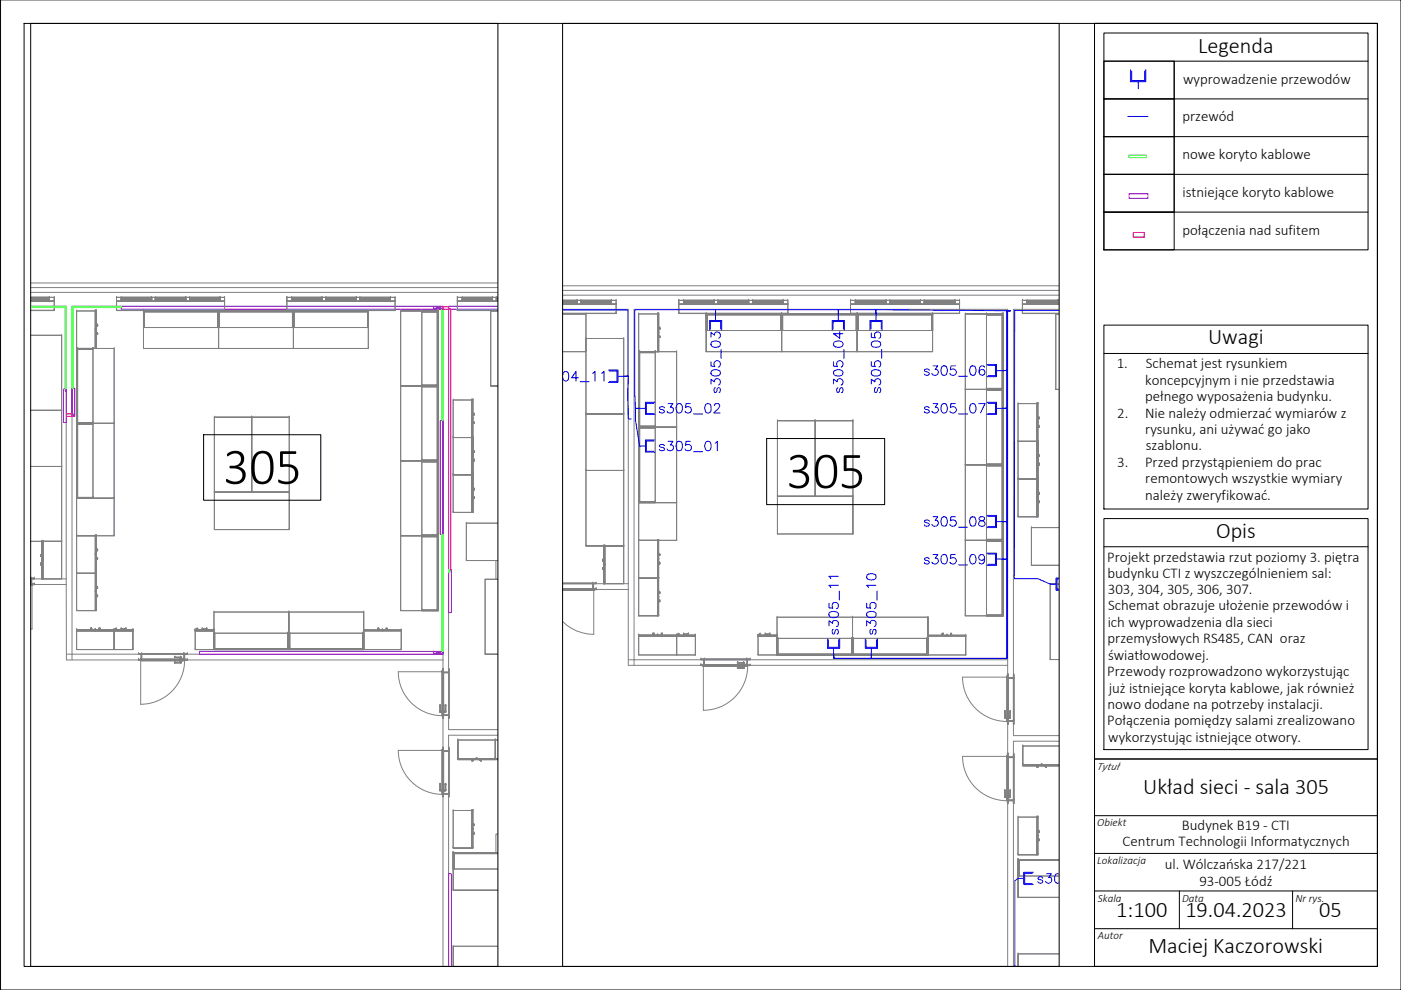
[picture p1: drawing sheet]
<svg xmlns="http://www.w3.org/2000/svg" width="297mm" height="210mm" viewBox="0 0 297 210" stroke-linecap="round" stroke-linejoin="round" font-family="sans-serif">
<defs><g id="words">
<g font-size="11">
<text x="47.3" y="102.6">305</text>
<text x="166.7" y="103.5">305</text>
</g>
<g font-size="5.7" fill="#00f">
<text x="195.1" y="81.1">s305_06</text>
<text x="180.3" y="84.3" transform="rotate(-90 180.3 84.3)">s305_04</text>
<text x="187.3" y="135.8" transform="rotate(-90 187.3 135.8)">s305_10</text>
</g>
<g font-size="5.3" fill="#00f">
<text x="139" y="88.9">s305_02</text>
<text x="154.2" y="84.3" transform="rotate(-90 154.2 84.3)">s305_03</text>
<text x="188" y="84.3" transform="rotate(-90 188 84.3)">s305_05</text>
<text x="195.1" y="88.9">s305_07</text>
<text x="139" y="97">s305_01</text>
<text x="195.1" y="112.9">s305_08</text>
<text x="195.1" y="121">s305_09</text>
<text x="179.2" y="135.8" transform="rotate(-90 179.2 135.8)">s305_11</text>
</g>
<g font-size="4.7">
<text x="254" y="11.1">Legenda</text>
<text x="256.1" y="73">Uwagi</text>
<text x="257.8" y="114">Opis</text>
<text x="242.4" y="168.4">Układ sieci - sala 305</text>
<text x="236.7" y="194.4">1:100</text>
<text x="251.3" y="194.4">19.04.2023</text>
<text x="279.7" y="194.4">05</text>
<text x="243.5" y="202.1">Maciej Kaczorowski</text>
</g>
<g font-size="3.2">
<text x="250.9" y="17.8">wyprowadzenie przewodów</text>
<text x="250.7" y="25.8">przewód</text>
<text x="250.7" y="33.8">nowe koryto kablowe</text>
<text x="250.7" y="41.8">istniejące koryto kablowe</text>
<text x="250.7" y="49.8">połączenia nad sufitem</text>
<text x="236.8" y="78.1">1.</text>
<text x="242.8" y="81.5">koncepcyjnym i nie przedstawia</text>
<text x="242.9" y="78.1">Schemat jest rysunkiem</text>
<text x="236.9" y="88.5">2.</text>
<text x="242.8" y="88.5">Nie należy odmierzać wymiarów z</text>
<text x="242.8" y="85">pełnego wyposażenia budynku.</text>
<text x="242.8" y="92">rysunku, ani używać go jako</text>
<text x="242.9" y="95.5">szablonu.</text>
<text x="236.9" y="98.9">3.</text>
<text x="242.8" y="98.9">Przed przystąpieniem do prac</text>
<text x="242.8" y="102.4">remontowych wszystkie wymiary</text>
<text x="242.8" y="105.9">należy zweryfikować.</text>
<text x="234.8" y="119.1">Projekt przedstawia rzut poziomy 3. piętra</text>
<text x="234.8" y="122.6">budynku CTI z wyszczególnieniem sal:</text>
<text x="234.9" y="125.9">303, 304, 305, 306, 307.</text>
<text x="234.9" y="129.4">Schemat obrazuje ułożenie przewodów i</text>
<text x="234.8" y="136.4">przemysłowych RS485, CAN oraz</text>
<text x="234.9" y="132.9">ich wyprowadzenia dla sieci</text>
<text x="234.8" y="143.3">Przewody rozprowadzono wykorzystując</text>
<text x="234.9" y="139.8">światłowodowej.</text>
<text x="235.1" y="146.8">już istniejące koryta kablowe, jak również</text>
<text x="234.8" y="153.8">Połączenia pomiędzy salami zrealizowano</text>
<text x="234.8" y="150.3">nowo dodane na potrzeby instalacji.</text>
<text x="235" y="157.2">wykorzystując istniejące otwory.</text>
<text x="238" y="179.5">Centrum Technologii Informatycznych</text>
<text x="250.6" y="176">Budynek B19 - CTI</text>
<text x="247" y="184.3">ul. Wólczańska 217/221</text>
<text x="254.3" y="187.8">93-005 Łódź</text>
</g>
<g font-size="2.4">
<text x="232.6" y="163.3">Tytuł</text>
<text x="232.6" y="175.2">Obiekt</text>
<text x="232.6" y="183.2">Lokalizacja</text>
<text x="232.8" y="191.2">Skala</text>
<text x="250.6" y="191.1">Data</text>
<text x="274.6" y="191.1">Nr rys.</text>
<text x="232.8" y="199.2">Autor</text>
</g>
</g></defs>
<g fill="none" stroke="#00f" stroke-width=".21">
<path d="M239.7 14.8v2.5h3.2v-2.5M239.9 15v2.1h2.8v-2.1M241.3 17.3v1.5M129 78.5h2v2.6h-2M129.2 78.7h1.6v2.2h-1.6M131 79.8h1.2M151.7 66.8v1.2M177.7 66.8v1.2M185.7 66.8v1.2M211.3 78.6h1.2M135.6 94.6h1.2M135.6 86.6h1.2"/>
<path d="M138.6 93.5h-1.6v2.2h1.6M138.6 85.5h-1.6v2.2h1.6M138.8 93.3h-2v2.6h2M138.8 85.3h-2v2.6h2M211.3 86.6h1.2M211.3 110.6h1.2M211.3 118.5h1.2M176.7 137.5v1.2M184.7 137.5v1.2M222.7 123.8h1.2M224.5 122.6h-.6v2.6h.6M224.5 122.7h-.4v2.2h.4"/>
<path d="M215.8 186.2h1.3M218.8 185.1h-1.6v2.2h1.6M219.1 184.9h-2v2.7h2"/>
</g>
<g fill="none" stroke="#808080" stroke-width=".21">
<path d="M6.5 65h7.5v58.9M6.5 62h99M6.5 60h99M105.5 65h-10.4v89.7h10.4M119.3 65.6h13.9v75.5h80.4M119.3 62.6h105.2M119.3 60.6h105.2M224.5 65.6h-9.6v90.4h9.6M6.5 122.7h7.5M6.5 123.9h7.5M6.6 122.7v1.2M14 123.9l.1 16h79.8"/>
<path d="M14.1 138.7h79.8M15.3 139.9v-74.9h78.6v139.9M119.3 123.8h13.9M119.3 125h13.9M125.7 123.8v1.2M133.2 139.9h80.4M105.5 155.9h-10.4v49M134.4 141.1v-75.5h79.2v139.3M224.5 157.2h-9.6v47.7"/>
</g>
<path d="M105.5 118.8h-.4v4h.4M105.5 176.8h-.4v4h.4" fill="none" stroke="#808080" stroke-width=".21"/>
<g fill="none" stroke="#bf00ff" stroke-width=".21">
<path d="M239.4 41.1h4v1h-4zM91.9 65l2 .5v-.5h-2v.5h2M93.9 65l-2 .5h-66.2v-.5h66.2v.5M105.5 65h-10.4v.5h10.4M13.8 82.4l.2 .5M14 82.4v.5h-.2v-.5h.2h-.6v7.2h.6v-7.2l-.2 .5M15.3 82.3h.6v6h-.6zM15.3 87.8l.2 .5M15.5 87.8l-.2 .5v-.5h.2v.5h-.2M93.3 89.2h.6v24.1h-.6zM42.3 138.1h49.6v.6h-49.6zM91.9 138.1l2 .6v-.6h-2v.6h2"/>
<path d="M93.9 138.1l-2 .6M95.1 120.8h.6v9.1h-.6zM95.1 204.9v-19.6h.6v19.6"/>
</g>
<g fill="none" stroke="#808080" stroke-width=".21">
<path d="M20.4 70.9v-.2v.2M20.4 70.9h.3zM20.4 70.7h.3v.2M20.4 70.7h.1M20.4 70.9h.1M20.4 68.9l.2 .2M20.4 68.9v.2v-.2M20.4 68.9h.3v.2M20.4 68.9h.1M20.4 69.1h.1M20.4 70.7h.2M20.4 68.9h.2"/>
<path d="M20.4 68.9v.2M20.4 69.1h.3M20.6 70.7v.2v-.2h-.2v.2M20.6 70.9h.1M20.6 70.7h.1M20.6 68.9h-.2h.3M20.6 69.1h.1M20.6 68.9h.1M20.7 70.7h-.3v.2M20.7 70.9h.1M20.7 70.7h.1M20.7 68.9v.2h-.3"/>
<path d="M20.7 69.1h.1M20.7 68.9h.1M20.7 70.7v.2M139.6 71.6v-.2v.2M139.6 71.6h.3zM139.6 71.4h.3v.2M139.6 71.4h.1M139.6 71.6h.1M139.6 69.6v.2h.2v-.2v.2M139.6 69.6v.2v-.2M139.6 69.6h.3v.2M139.6 69.6h.1"/>
<path d="M139.6 69.8h.1M139.6 71.4h.2M139.6 69.6h.2M139.6 69.6v.2M139.6 69.8h.3M139.8 71.4l-.2 .2M139.8 71.6h.1M139.8 71.4h.1M139.8 69.6h-.2h.3M139.8 69.8h.1M139.8 69.6h.1M139.9 71.4h-.3v.2"/>
<path d="M139.9 71.6h.1M139.9 71.4h.1M139.9 69.6v.2h-.3M139.9 69.8h.1M139.9 69.6h.1M139.9 71.4v.2M100.3 97.7v-.2v.2M100.3 97.7h.2zM100.3 97.5h.2v.2M100.3 97.5h.1M100.3 97.7h.1M100.3 95.7v.2h.1v-.2v.2"/>
<path d="M100.3 95.7v.2v-.2M100.3 95.7h.2v.2M100.3 95.7h.1M100.3 95.9h.1M100.3 89.8v-.2v.2M100.3 89.8h.2zM100.3 89.6h.2v.2M100.3 89.6h.1M100.3 89.8h.1M100.3 87.8v.2h.1v-.2v.2M100.3 87.8v.2v-.2M100.3 87.8h.2v.2"/>
<path d="M100.3 87.8h.1M100.3 88h.1M100.3 87.8v.2M100.3 95.7v.2M100.3 95.9h.2M100.3 88h.2M100.4 97.5v.2v-.2h-.1v.2M100.4 97.7h.1M100.4 97.5h.1M100.4 95.7h-.1h.2M100.4 95.9h.1M100.4 95.7h.1"/>
<path d="M100.4 89.6l-.1 .2M100.4 89.8h.1M100.4 89.6h.1M100.4 87.8h-.1h.2M100.4 88h.1M100.4 87.8h.1M100.5 97.5h-.2v.2M100.5 97.7h.1M100.5 97.5h.1M100.5 95.7v.2h-.2M100.5 95.9h.1M100.5 95.7h.1"/>
<path d="M100.5 89.6h-.2v.2M100.5 89.8h.1M100.5 89.6h.1M100.5 87.8v.2h-.2M100.5 88h.1M100.5 87.8h.1M100.5 89.6v.2M100.5 97.5v.2M220.1 98.6v-.2v.2M220.1 98.6h.2zM220.1 98.4h.2v.2M220.1 98.4h.1"/>
<path d="M220.1 98.6h.1M220.1 96.6v.2h.1v-.2v.2M220.1 96.6v.2v-.2M220.1 96.6h.2v.2M220.1 96.6h.1M220.1 96.8h.1M220.1 90.6v-.2v.2M220.1 90.6h.2zM220.1 90.4h.2v.2M220.1 90.4h.1M220.1 90.6h.1M220.1 88.6v.2h.1v-.2v.2"/>
<path d="M220.1 88.6v.2v-.2M220.1 88.6h.2v.2M220.1 88.6h.1M220.1 88.8h.1M220.1 88.6v.2M220.1 96.6v.2M220.1 96.8h.2M220.1 88.8h.2M220.2 98.4v.2v-.2h-.1v.2M220.2 98.6h.1M220.2 98.4h.1M220.2 96.6h-.1h.2"/>
<path d="M220.2 96.8h.1M220.2 96.6h.1M220.2 90.4v.2v-.2h-.1v.2M220.2 90.6h.1M220.2 90.4h.1M220.2 88.6h-.1h.2M220.2 88.8h.1M220.2 88.6h.1M220.3 98.4h-.2v.2M220.3 98.6h.1M220.3 98.4h.1M220.3 96.6v.2h-.2"/>
<path d="M220.3 96.8h.1M220.3 96.6h.1M220.3 90.4h-.2v.2M220.3 90.6h.1M220.3 90.4h.1M220.3 88.6v.2h-.2M220.3 88.8h.1M220.3 88.6h.1M220.3 90.4v.2M220.3 98.4v.2M8.7 117.8h.2zM8.7 117.8v.2h.2"/>
<path d="M8.7 117.8h.1M8.7 118h.1M8.7 119.8h.2h-.2M8.7 119.6v.2h.2M8.7 119.6h.1M8.7 119.8h.1M8.7 117.8v.2M8.7 119.6h.2M8.7 119.6v.2v-.2h.2v.2M8.7 118h.2M8.7 119.8h.2M8.9 117.8v.2v-.2"/>
<path d="M8.9 117.8l-.2 .2M8.9 117.8v.2h-.2M8.9 118h.1M8.9 117.8h.1M8.9 119.8v-.2v.2M8.9 119.6h-.2v.2M8.9 119.8h.1M8.9 119.6h.1M8.9 119.6v.2M20.4 118.5v-.1v.1M20.4 118.5h.3zM20.4 118.4h.3v.1"/>
<path d="M20.4 118.4h.1M20.4 118.5h.1M20.4 116.6v.2h.2v-.2v.2M20.4 116.6v.2v-.2M20.4 116.6h.3v.2M20.4 116.6h.1M20.4 116.8h.1M20.4 116.6v.2M20.4 118.4h.2M20.4 116.6h.2M20.4 116.8h.3M20.6 118.4l-.2 .1"/>
<path d="M20.6 118.5h.1M20.6 118.4h.1M20.6 116.6h-.2h.3M20.6 116.8h.1M20.6 116.6h.1M20.7 118.4h-.3v.1M20.7 118.5h.1M20.7 118.4h.1M20.7 116.6v.2h-.3M20.7 116.8h.1M20.7 116.6h.1M20.7 118.4v.1"/>
<path d="M100.3 105.6v-.1v.1M100.3 105.6h.2zM100.3 105.5h.2v.1M100.3 105.5h.1M100.3 105.6h.1M100.3 103.7l.1 .2M100.3 103.7v.2v-.2M100.3 103.7h.2v.2M100.3 103.7h.1M100.3 103.9h.1M100.3 103.7v.2M100.3 103.9h.2"/>
<path d="M100.4 105.5l-.1 .1M100.4 105.6h.1M100.4 105.5h.1M100.4 103.7h-.1h.2M100.4 103.9h.1M100.4 103.7h.1M100.5 105.5h-.2v.1M100.5 105.6h.1M100.5 105.5h.1M100.5 103.7v.2h-.2M100.5 103.9h.1M100.5 103.7h.1"/>
<path d="M100.5 105.5v.1M127.8 118.8h.2zM127.8 118.8v.2h.2M127.8 118.8h.1M127.8 119h.1M127.8 118.8v.2M127.9 118.8h.1M127.9 119h.1M128 118.8v.2v-.2M128 118.8v.2h-.1v-.2v.2M128 118.8v.2h-.2M128 119h.1"/>
<path d="M128 118.8h.1M139.6 119.6v-.2v.2M139.6 119.6h.3zM139.6 119.4h.3v.2M139.6 119.4h.1M139.6 119.6h.1M139.6 117.6v.2h.2v-.2v.2M139.6 117.6v.2v-.2M139.6 117.6h.3v.2M139.6 117.6h.1M139.6 117.8h.1M139.6 117.6v.2"/>
<path d="M139.6 119.4h.2M139.6 117.6h.2M139.6 117.8h.3M139.8 119.4v.2v-.2h-.2v.2M139.8 119.6h.1M139.8 119.4h.1M139.8 117.6h-.2h.3M139.8 117.8h.1M139.8 117.6h.1M139.9 119.4h-.3v.2M139.9 119.6h.1M139.9 119.4h.1"/>
<path d="M139.9 117.6v.2h-.3M139.9 117.8h.1M139.9 117.6h.1M139.9 119.4v.2M220.1 106.6v-.2v.2M220.1 106.6h.2zM220.1 106.4h.2v.2M220.1 106.4h.1M220.1 106.6h.1M220.1 104.6v.2h.1v-.2v.2M220.1 104.6v.2v-.2M220.1 104.6h.2v.2"/>
<path d="M220.1 104.6h.1M220.1 104.8h.1M220.1 104.6v.2M220.1 104.8h.2M220.2 106.4v.2v-.2h-.1v.2M220.2 106.6h.1M220.2 106.4h.1M220.2 104.6h-.1h.2M220.2 104.8h.1M220.2 104.6h.1M220.3 106.4h-.2v.2M220.3 106.6h.1"/>
<path d="M220.3 106.4h.1M220.3 104.6v.2h-.2M220.3 104.8h.1M220.3 104.6h.1M220.3 106.4v.2M6.7 124.1h.1M6.8 124h.1M6.8 124.1h.1M19.2 133.5h.2h-.2M19.2 133.3h.2v.2M19.2 133.3v.2v-.1M19.2 133.5h.1"/>
<path d="M19.2 133.4h.1M19.2 133.3h.1M19.2 133.5h.2M19.2 133.4v.1M19.4 133.4l-.2 .1M19.4 133.3h-.2v.2M19.4 133.4h.1M19.4 133.5h.1M19.4 133.3h.1M19.4 133.3v.2M20.4 126.5v-.2v.2M20.4 126.5h.3z"/>
<path d="M20.4 126.3h.3v.2M20.4 126.3h.1M20.4 126.5h.1M20.4 124.5v.2h.2v-.2v.2M20.4 124.5v.2v-.2M20.4 124.5h.3v.2M20.4 124.5h.1M20.4 124.7h.1M20.4 124.5v.2M20.4 126.3h.2M20.4 124.5h.2M20.4 124.7h.3"/>
<path d="M20.6 126.3v.2v-.2h-.2v.2M20.6 126.5h.1M20.6 126.3h.1M20.6 124.5h-.2h.3M20.6 124.7h.1M20.6 124.5h.1M20.7 126.3h-.3v.2M20.7 126.5h.1M20.7 126.3h.1M20.7 124.5v.2h-.3M20.7 124.7h.1M20.7 124.5h.1"/>
<path d="M20.7 126.3v.2M21 133.4l.2 .1M21 133.3v.2h.2M21 133.5h.1M21 133.4h.1M21 133.3h.1M21 133.3h.2M21 133.4v.1M21.2 133.5h-.2h.2M21.2 133.3v.2zM21.2 133.3h-.2v.2M21.2 133.5h.1"/>
<path d="M21.2 133.4h.1M21.2 133.3h.1M24.5 133.6h.2h-.2M24.5 133.4h.2v.2M24.5 133.4v.2v-.2M24.5 133.6h.1M24.5 133.4h.1M24.5 133.6h.2M24.5 133.4v.2M24.7 133.4h-.2h.2v.2h-.2M24.7 133.4h-.2v.2M24.7 133.4h.1"/>
<path d="M24.7 133.6h.1M24.7 133.4v.2M25.7 133.5h.1M25.7 133.3h1v.2M25.7 133.3h.1M25.7 133.3v.2M25.8 133.4h.1M25.8 133.5h.1M26.6 133.4h-.8v.1M26.6 133.4l.1 .1v-.2h-1v.2M26.6 133.4h.1M26.6 133.5h.1"/>
<path d="M26.6 133.4v.1M26.7 133.3h.1M26.7 133.5h.1M29.8 140h.1M37 139.4h.1M37.1 139.3l1.2 .1M37.1 139.3l1.3 .1h-1.3M37.1 139.4h.1M37.1 139.3h.1M38.1 139.8h.5zM38.1 139.7h.5zM38.1 139.7v.1"/>
<path d="M38.3 139.4h.1M38.3 139.7h.1M38.3 139.4v.4M38.3 139.3l-1.2 .1M38.3 139.3v.1M38.3 139.3h.1M38.4 139.7h.1M38.4 139.4h.1M38.4 139.4v.3M38.6 139.7h.1M38.6 139.7v.1M41.7 133.6h.2h-.2"/>
<path d="M41.7 133.4h.2v.2M41.7 133.4v.2v-.2M41.7 133.6h.1M41.7 133.4h.1M41.7 133.4v.2M41.7 133.6h.2M41.9 133.4h-.2h.2v.2h-.2M41.9 133.4h-.2v.2M41.9 133.4h.1M41.9 133.6h.1M41.9 133.4v.2M42.9 133.5h.1"/>
<path d="M42.9 133.3h.9v.2M42.9 133.3h.1M42.9 133.3v.2M43 133.4h.1M43 133.5h.1M43.8 133.4h-.8v.1M43.8 133.4v.1v-.2h-.9v.2M43.8 133.4h.1M43.8 133.5h.1M43.8 133.4v.1M43.8 133.3h.1M77.1 137.7h8v-4v4"/>
<path d="M77.1 133.7v4h8M77.1 137.7h.1M77.1 133.7h.1M77.1 133.5v.2v-.2M77.1 133.5h4v.2h-4M77.1 133.5h.1M77.1 133.7h8M77.1 133.5h4M80.1 133.5h.2h-.2M80.1 133.3h.2v.2M80.1 133.3v.2v-.1M80.1 133.5h.1"/>
<path d="M80.1 133.4h.1M80.1 133.3h.1M80.1 133.4v.1M80.3 133.4l-.2 .1M80.3 133.3h-.2v.2M80.3 133.4h.1M80.3 133.5h.1M80.3 133.3h.1M80.3 133.3v.2M81.1 133.5h.1M81.1 133.5v.2h-4M81.1 133.7h.1"/>
<path d="M81.1 133.5v.2v-.2h4v.2h-4M81.1 133.5h4M81.9 133.4l.2 .1M81.9 133.3v.2h.2M81.9 133.5h.1M81.9 133.4h.1M81.9 133.3h.1M81.9 133.3h.2M81.9 133.4v.1M82.1 133.5h-.2h.2M82.1 133.3v.2zM82.1 133.3h-.2v.2"/>
<path d="M82.1 133.5h.1M82.1 133.4h.1M82.1 133.3h.1M85.1 133.7h-8v4M85.1 137.7h.1M85.1 133.7h.1M85.1 133.5h.1M85.1 133.5v.2M125.8 125.1h.1M125.9 125h.1M125.9 125.2h.1M126 125.1h.1"/>
<path d="M127.8 120.7h.2h-.1M127.8 120.6v.1h.2M127.8 120.6h.1M127.8 120.7h.1M127.8 120.6h.2M127.9 120.6l.1 .1M127.9 120.6h.1M127.9 120.7h.1M128 120.7v-.1v.1M128 120.6h-.2v.1M128 120.7h.1M128 120.6h.1"/>
<path d="M128 120.6v.1M138.4 134.7h.2h-.2M138.4 134.4h.2v.3M138.4 134.4v.3v-.2M138.4 134.7h.1M138.4 134.5h.1M138.4 134.4h.1M138.4 134.7h.2M138.4 134.5v.2M138.6 134.5h-.2h.2v.2h-.2M138.6 134.4h-.2v.3M138.6 134.5h.1"/>
<path d="M138.6 134.7h.1M138.6 134.4h.1M138.6 134.4v.3M139.6 127.6v-.2v.2M139.6 127.6h.3zM139.6 127.4h.3v.2M139.6 127.4h.1M139.6 127.6h.1M139.6 125.6v.2h.2v-.2v.2M139.6 125.6v.2v-.2M139.6 125.6h.3v.2M139.6 125.6h.1"/>
<path d="M139.6 125.8h.1M139.6 125.6v.2M139.6 127.4h.2M139.6 125.6h.2M139.6 125.8h.3M139.8 127.4v.2v-.2h-.2v.2M139.8 127.6h.1M139.8 127.4h.1M139.8 125.6h-.2h.3M139.8 125.8h.1M139.8 125.6h.1M139.9 127.4h-.3v.2"/>
<path d="M139.9 127.6h.1M139.9 127.4h.1M139.9 125.6v.2h-.3M139.9 125.8h.1M139.9 125.6h.1M139.9 127.4v.2M140.2 134.5h.2h-.2v.2h.2M140.2 134.4v.3h.2M140.2 134.7h.1M140.2 134.5h.1M140.2 134.4h.1M140.2 134.4h.2"/>
<path d="M140.2 134.5v.2M140.4 134.7h-.2h.2M140.4 134.4v.3zM140.4 134.4h-.2v.3M140.4 134.7h.1M140.4 134.5h.1M140.4 134.4h.1M143.7 134.7h.2h-.2M143.7 134.5h.2v.2M143.7 134.5v.2v-.1M143.7 134.7h.1M143.7 134.6h.1"/>
<path d="M143.7 134.5h.1M143.7 134.7h.2M143.7 134.6v.1M143.9 134.6l-.2 .1M143.9 134.5h-.2v.2M143.9 134.6h.1M143.9 134.7h.1M143.9 134.5h.1M143.9 134.5v.2M144.9 134.7h.1M144.9 134.4h1.1v.3M144.9 134.4h.1"/>
<path d="M144.9 134.4v.3M145 134.5h.1M145 134.7h.1M145.8 134.5h-.8v.2M145.8 134.5l.2 .2v-.3h-1.1v.3M145.8 134.5h.1M145.8 134.7h.1M145.8 134.7h.2M145.8 134.5v.2M146 134.4h.1M146 134.7h.1M161.1 134.7h.1h-.1"/>
<path d="M161.1 134.5h.1v.2M161.1 134.5v.2v-.1M161.1 134.7h.1M161.1 134.6h.1M161.1 134.5h.1M161.1 134.6v.1M161.2 134.6l-.1 .1M161.2 134.5h-.1v.2M161.2 134.6h.1M161.2 134.7h.1M161.2 134.5h.1M161.2 134.5v.2"/>
<path d="M162.2 134.7h.1M162.2 134.4h1v.3M162.2 134.4h.1M162.2 134.4v.3M162.3 134.5h.1M162.3 134.7h.1M163.1 134.5h-.8v.2M163.1 134.5l.1 .2v-.3h-1v.3M163.1 134.5h.1M163.1 134.7h.1M163.1 134.5v.2M163.2 134.4h.1"/>
<path d="M163.2 134.7h.1M196.8 138.9h8v-4.1v4.1M196.8 134.8v4.1h8M196.8 138.9h.1M196.8 134.8h.1M196.8 134.7v.1v-.1M196.8 134.7h3.9v.1h-3.9M196.8 134.7h.1M196.8 134.8h8M196.8 134.7h3.9M199.8 134.7h.2h-.2M199.8 134.4h.2v.3"/>
<path d="M199.8 134.4v.3v-.2M199.8 134.7h.1M199.8 134.5h.1M199.8 134.4h.1M199.8 134.5v.2M200 134.5h-.2h.2v.2h-.2M200 134.4h-.2v.3M200 134.5h.1M200 134.7h.1M200 134.4h.1M200 134.4v.3M200.7 134.7h.1"/>
<path d="M200.7 134.7v.1h-3.9M200.7 134.8h.1M200.8 134.8h.1M200.8 134.7v.1v-.1h4v.1h-4M200.8 134.7h.1M200.8 134.7h4M201.5 134.5h.2h-.2v.2h.2M201.5 134.4v.3h.2M201.5 134.7h.1M201.5 134.5h.1M201.5 134.4h.1M201.5 134.4h.2"/>
<path d="M201.5 134.5v.2M201.7 134.7h-.2h.2M201.7 134.4v.3zM201.7 134.4h-.2v.3M201.7 134.7h.1M201.7 134.5h.1M201.7 134.4h.1M204.8 134.8h-8v4.1M204.8 138.9h.1M204.8 134.8h.1M204.8 134.7h.1M204.8 134.7v.1"/>
<path d="M29.7 140h.1M29.8 140.1h.1M29.9 140h.1M37 140.4h1.4zM37 140.4v.2v-.2M37.1 140.4v.2h1.2v-.2M37.1 140.4v.2h1.2M37.1 140.6h.1M37.1 140.4h.1M38.1 140.1h.5zM38.1 140.2h.5zM38.1 140.1v.1"/>
<path d="M38.3 140.4h.1M38.3 140.2h.1M38.3 140.4v.2M38.3 140.6h.1M38.3 140.1v.3M38.4 140.2h.1M38.4 140.4v.2v-.2M38.4 140.2v.2M38.6 140.2h.1M38.6 140.1v.1M93.2 150.9h.2M93.2 149.6h.1"/>
<path d="M93.2 150.9h.1M93.4 150.9h.1M93.4 149.6h-.2v1.3h.2M93.4 149.6h-.2v1.3M93.4 149.6v1.4zM93.4 151h-.2h.2M93.4 149.6h-.2h.2M93.4 149.6h.1M93.4 150.9h.3M93.4 150.9h.2M93.6 150.7v.4zM93.6 151.1h.1"/>
<path d="M93.6 150.9h.1M93.6 151h.1M93.6 150.7h.1M93.7 150.7v.4zM93.7 142.4h.1M93.7 159.1h.1M93.8 142.3h.1M93.8 142.5h.1M93.8 159h.1M93.8 142.4h.1M93.8 159.1h.1M94.1 150.7v.4z"/>
<path d="M94.1 150.9h.3M94.1 150.7h.1M94.1 151.1h.1M94.1 150.9h.1M94.1 151h.1M94.4 150.9h.1M94.4 149.6h.1v1.3M94.4 149.6v1.4v-1.4h.1M94.4 151h.1h-.1M94.4 149.6h.1h-.1M94.4 149.6h.1M94.5 149.6v1.3h-.1"/>
<path d="M94.5 150.9h.1M94.5 149.6h.1M149 141.2h.1M149.1 141.1h.1M149.1 141.3h.1M149.2 141.2h.1M156.4 141.7h.1M156.3 141.6h1.4zM156.4 141.6h.1M156.4 140.6h.1M156.4 141.6h1.3M156.4 141.6l1.3 .1"/>
<path d="M156.4 140.5l1.3 .1M156.4 140.5l-.1 .1h1.4h-1.3M156.4 140.5h.1M157.5 141.3h.4zM157.5 141.4h.4zM157.5 140.9h.4zM157.5 140.8h.4zM157.5 140.8v.1M157.5 141.3v.1M157.6 141.6h.1M157.6 141.4h.1M157.6 140.6h.1"/>
<path d="M157.6 140.8h.1M157.6 140.6v.2M157.6 141.4v.2M157.7 141.6v.1M157.7 141.6h.1M157.7 141.7h.1M157.7 140.5l-1.3 .1M157.7 140.5v.1M157.7 140.6h.1M157.7 140.5h.1M157.7 140.6v.3M157.7 141.3v.3"/>
<path d="M157.7 141.4h.1M157.7 140.8h.1M157.7 140.6v.2M157.7 141.4v.2M157.9 141.4h.1M157.9 140.8h.1M157.9 140.8v.1M157.9 141.3v.1M213 152.2h.1M213 150.8h.1M213.1 152.1h.1M213.1 150.8v1.4"/>
<path d="M213.1 150.8l-.1 1.4M213.1 150.8v1.4zM213.1 152.2h.1M213.1 150.8h.1M213.1 152.2h.4M213.1 152.1h.2M213.3 151.9v.5zM213.3 152.4h.1M213.3 152.1h.1M213.3 152.2h.1M213.3 151.9h.2M213.3 152.4h.2"/>
<path d="M213.5 151.9v.5zM213.5 143.6h.1M213.5 143.5h.1M213.5 143.7h.1M213.6 143.6h.1M213.8 151.9v.5zM213.8 152.2h.4M213.8 151.9h.1M213.8 152.4h.1M213.9 151.9v.5zM213.9 152.4h.1M213.9 152.1h.1"/>
<path d="M213.9 152.2h.1M213.9 152.1h.3M214.2 152.1h.1M214.2 150.8v1.4M214.2 152.2h.1M214.2 150.8v1.4v-1.4M214.2 150.8h.1M93.2 167.6h.2M93.2 166.3h.1M93.2 167.6h.1M93.4 167.6h.1M93.4 166.3h-.2v1.3h.2"/>
<path d="M93.4 166.3h-.2v1.3M93.4 166.3v1.4zM93.4 167.7h-.2h.2M93.4 166.3h-.2h.2M93.4 166.3h.1M93.4 167.6h.3M93.4 167.6h.2M93.4 167.7h.2M93.6 167.4v.4zM93.6 167.8h.1M93.6 167.6h.1M93.6 167.7h.1"/>
<path d="M93.6 167.4h.1M93.7 167.4v.4zM94.1 167.4v.4zM94.1 167.6h.3M94.1 167.4h.1M94.1 167.8h.1M94.1 167.6h.1M94.1 167.7h.1M94.1 167.7h.3M94.4 167.6h.1M94.4 166.3h.1v1.3M94.4 166.3v1.4v-1.4h.1"/>
<path d="M94.4 167.7h.1h-.1M94.4 166.3h.1h-.1M94.4 166.3h.1M94.5 166.3v1.3h-.1M94.5 167.6h.1M94.5 166.3h.1M100.1 161.1h.2h-.2M100.1 161.1v.2zM100.1 161.1h.2v.1h-.2h.2M100.1 161.1h.2v.2M100.1 161.1h.1M100.1 161.2h.1"/>
<path d="M100.1 161.3h.1M100.1 161.3h.2M100.3 176.8v-.2v.2M100.3 176.8h.2zM100.3 176.6h.2v.2M100.3 176.6h.1M100.3 176.8h.1M100.3 174.9l.1 .1M100.3 174.9v.1v-.1M100.3 174.9h.2v.1M100.3 174.9h.1M100.3 175h.1"/>
<path d="M100.3 161.1v.2h-.2M100.3 161.1h.1M100.3 161.2h.1M100.3 161.3h.1M100.3 161.1v.1M100.3 174.9v.1M100.3 175h.2M100.4 176.6v.2v-.2h-.1v.2M100.4 176.8h.1M100.4 176.6h.1M100.4 174.9h-.1h.2M100.4 175h.1"/>
<path d="M100.4 174.9h.1M100.5 176.6h-.2v.2M100.5 176.8h.1M100.5 176.6h.1M100.5 174.9v.1h-.2M100.5 175h.1M100.5 174.9h.1M100.5 176.6v.2M101.8 161.1v.2h.3M101.8 161.2h.1M101.8 161.1h.1M101.8 161.3h.1"/>
<path d="M101.8 161.1h.3M101.8 161.1v.2M102.1 161.1h-.3v.1h.3h-.3M102.1 161.1h-.3h.3M102.1 161.2v-.1v.2M102.1 161.1v.2h-.3M102.1 161.1h.1M102.1 161.2h.1M102.1 161.3h.1M102.1 161.1v.1M213 169h.1M213 167.7h.1"/>
<path d="M213.1 168.9h.1M213.1 167.7v1.3M213.1 167.7l-.1 1.3M213.1 167.6v1.4zM213.1 169h.1M213.1 167.6h.1M213.1 167.7h.1M213.1 169h.4M213.1 168.9h.2M213.1 169h.2M213.3 168.8v.4zM213.3 169.2h.1"/>
<path d="M213.3 168.9h.1M213.3 169h.1M213.3 168.8h.2M213.3 169.2h.2M213.5 168.8v.4zM213.5 160.4h.1M213.5 160.3h.1M213.5 160.5h.1M213.6 160.4h.1M213.8 168.8v.4zM213.8 169h.4M213.8 168.8h.1"/>
<path d="M213.8 169.2h.1M213.9 168.8v.4zM213.9 169.2h.1M213.9 168.9h.1M213.9 169h.1M213.9 168.9h.3M213.9 169h.3M214.2 168.9h.1M214.2 167.7v1.3M214.2 169h.1M214.2 167.7v1.3v-1.3M214.2 167.6h.1"/>
<path d="M214.2 167.7h.1M219.9 162.4h.2h-.2M219.9 162.4v.2zM219.9 162.4h.2v.1h-.2h.2M219.9 162.4h.2v.2M219.9 162.4h.1M219.9 162.5h.1M219.9 162.6h.1M219.9 162.6h.2M220.1 178.2v-.2v.2M220.1 178.2h.2zM220.1 178h.2v.2"/>
<path d="M220.1 178h.1M220.1 178.2h.1M220.1 176.2v.3h.1v-.3v.3M220.1 176.2v.3v-.3M220.1 176.2h.2v.3M220.1 176.2h.1M220.1 176.5h.1M220.1 162.4v.2h-.2M220.1 162.4h.1M220.1 162.5h.1M220.1 162.6h.1M220.1 162.4v.1"/>
<path d="M220.1 176.2v.3M220.1 176.5h.2M220.2 178v.2v-.2h-.1v.2M220.2 178.2h.1M220.2 178h.1M220.2 176.2h-.1h.2M220.2 176.5h.1M220.2 176.2h.1M220.3 178h-.2v.2M220.3 178.2h.1M220.3 178h.1M220.3 176.2v.3h-.2"/>
<path d="M220.3 176.5h.1M220.3 176.2h.1M220.3 178v.2M221.6 162.4v.2h.3M221.6 162.5h.1M221.6 162.4h.1M221.6 162.6h.1M221.6 162.4h.3M221.6 162.4v.2M221.9 162.4h-.3v.1h.3h-.3M221.9 162.4h-.3h.3M221.9 162.5v-.1v.2"/>
<path d="M221.9 162.4v.2h-.3M221.9 162.4h.1M221.9 162.5h.1M221.9 162.6h.1M221.9 162.4v.1"/>
<circle cx="6.8" cy="124" r=".06"/>
<circle cx="29.8" cy="140" r=".06"/>
<circle cx="125.9" cy="125.1" r=".06"/>
<circle cx="93.8" cy="142.4" r=".06"/>
<circle cx="93.8" cy="159.1" r=".06"/>
<circle cx="149.1" cy="141.2" r=".06"/>
<circle cx="213.5" cy="143.5" r=".06"/>
<circle cx="213.5" cy="160.4" r=".06"/>
</g>
<g fill="none" stroke="#808080" stroke-width=".21">
<path d="M13.1 71.1h-6.6h6.6v15.9M13.1 71.1h.1M13.1 71.1v15.9M16.2 73.9v15.9h8h-8M16.2 73.9h8v15.9M16.2 73.9h.1M16.2 73.9v15.9h.3M16.2 73.9h3.5v15.9h-3.5v-15.9v15.9M16.2 73.9h3.5v15.9h-3.5M16.2 65.9v8h4h-4M16.2 65.9h4v8M16.2 65.9h.1"/>
<path d="M16.2 73.9v31.7M16.5 73.9h3.2v.2h-3.2v-.2v.2M16.5 73.9h3.2v.2h-3.2M16.5 73.9h.1M16.5 74.1h.1M16.5 73.9h-.3h.3v15.9M16.5 73.9v15.9h-.3M19.7 73.9h.1M19.7 74.1h.1M20.2 65.9h-4v8M20.2 73.9h.1M20.2 65.9h.1"/>
<path d="M20.2 69.9h.2v4h-.2M20.2 69.9h.1M20.2 69.9v4h.2v-4h-.2v4M20.2 65.9v4h.2v-4M20.2 65.9v4h.2M20.2 69.9v4h.2v-4h-.2h.2M20.2 65.9v8M20.2 73.9h.2M20.4 65.9h-.2h.2M20.4 69.9h.1M20.4 65.9v4h-.2M20.4 65.9v4h-.2v-4h.2v4"/>
<path d="M20.4 65.9h-.2v4M20.4 73.9h.1M20.4 65.9h.1M20.4 69.9v4M24.2 73.9h-8v15.9M24.2 73.9h.1M24.2 73.9v31.7M30.4 66v7.9v-7.9h15.9M30.4 66h15.9v7.9M30.4 66h.1M30.4 73.9h.1M30.4 69.4h.2v-3.3v3.3"/>
<path d="M30.4 66.1v3.3h.2M30.4 69.4h.1M30.4 66.1h.1M30.4 66.1h15.9v-.1v.1M30.4 66v.1h15.9M30.4 66h15.9h-15.9v3.4h15.9v-3.4M30.4 66v3.4h15.9v-3.4M30.4 73.9h47.7M30.4 66.1h.2M30.4 66h47.7M30.6 66.1h-.2v3.3M30.6 69.4h.1"/>
<path d="M30.6 66.1h.1M46.1 66.1h.2h-.2v3.3h.2v-3.3M46.1 66.1v3.3h.2v-3.3M46.1 69.4h.1M46.1 66.1h.1M46.3 66v7.9v-7.9h15.9M46.3 66h15.9v7.9M46.3 66h.1M46.3 73.9h.1M46.3 69.4h.2v-3.3v3.3M46.3 66.1v3.3h.2M46.3 69.4h.1"/>
<path d="M46.3 66.1h.1M46.3 66.1h15.9v-.1v.1M46.3 66v.1h15.9M46.3 66h15.9h-15.9v3.4h15.9v-3.4M46.3 66v3.4h15.9v-3.4M46.3 66v7.9h-15.9M46.3 66h-15.9v.1M46.3 66.1h.2M46.5 66.1h-.2v3.3M46.5 69.4h.1M46.5 66.1h.1M62 66.1h.2h-.2v3.3h.2v-3.3"/>
<path d="M62 66.1v3.3h.2v-3.3M62 69.4h.1M62 66.1h.1M62.2 66v7.9h-15.9M62.2 66h.1M62.2 73.9h.1M62.2 69.4h.1M62.2 66.1h.1M62.2 66h-15.9v.1M62.2 66v7.9v-7.9h15.9M62.2 66h15.9v7.9M62.2 69.4h.2v-3.3v3.3"/>
<path d="M62.2 66.1v3.3h.2M62.2 66.1h15.9v-.1v.1M62.2 66v.1h15.9M62.2 66h15.9h-15.9v3.4h15.9v-3.4M62.2 66v3.4h15.9v-3.4M62.2 66.1h.2M62.4 66.1h-.2v3.3M62.4 69.4h.1M62.4 66.1h.1M77.9 66.1h.2h-.2v3.3h.2v-3.3M77.9 66.1v3.3h.2v-3.3M77.9 69.4h.1"/>
<path d="M77.9 66.1h.1M78.1 66v7.9h-15.9M78.1 66h.1M78.1 73.9h.1M78.1 69.4h.1M78.1 66.1h.1M78.1 66h-15.9v.1M84.9 65.9v15.9h8M84.9 65.9h.1M84.9 65.9v63.6M89.4 65.9v.2h3.3h-3.3M89.4 65.9h3.3v.2"/>
<path d="M89.4 66.1h.1M89.4 65.9h.1M92.7 65.9h-3.3v.2M92.7 66.1h.1M92.7 65.9h.1M92.7 65.9v15.9h.2h-.2M92.7 65.9h.2v15.9M92.7 65.9v.2M92.9 65.9h-8h8v15.9M92.9 65.9v15.9h-8M92.9 65.9h.1M92.9 65.9h-.2v15.9"/>
<path d="M92.9 65.9v15.9v-15.9h-3.5v15.9h3.5M92.9 65.9h-3.5v15.9h3.5M92.9 65.9v63.6M104 65.9v15.9h1.5h-1.5zM105.5 65.9h-1.5h1.5M124.2 66.6h-4.9h4.9v8M124.2 66.6v8h-4.9h4.9M124.2 66.6h.1M124.2 74.6h.1M124.2 71.8v16h8h-8M124.2 71.8h8v16M124.2 71.8h.1"/>
<path d="M132.2 71.8h-8v16M132.2 71.8h.1M132.2 71.8v16M135.4 74.6h8.1v16h-8.1v16M135.4 74.6v16h8.1h-8.1M135.4 74.6h.1M135.4 74.6v16h.2M135.4 74.6h3.5v16h-3.5v-16v16M135.4 74.6h3.5v16h-3.5M135.4 66.6v8h4h-4M135.4 66.6h4v8M135.4 66.6h.1"/>
<path d="M135.4 74.6v32M135.6 74.6h3.3v.2h-3.3v-.2v.2M135.6 74.6h3.3v.2h-3.3M135.6 74.6h.1M135.6 74.8h.1M135.6 74.6h-.2h.2v16M135.6 74.6v16h-.2M138.9 74.6h.1M138.9 74.8h.1M139.4 66.6h-4v8M139.4 74.6h.1M139.4 66.6h.1"/>
<path d="M139.4 70.6h.2v4h-.2M139.4 70.6h.1M139.4 70.6v4h.2v-4h-.2v4M139.4 66.6v3.9h.2v-3.9M139.4 66.6v3.9h.2M139.4 70.6v4h.2v-4h-.2h.2M139.4 70.5h.1M139.4 66.6v8M139.4 74.6h.2M139.6 66.6h-.2h.2M139.6 70.5h.1M139.6 66.6v3.9h-.2"/>
<path d="M139.6 66.6v3.9h-.2v-3.9h.2v3.9M139.6 66.6h-.2v3.9M139.6 70.6h.1M139.6 74.6h.1M139.6 66.6h.1M139.6 70.6v4M143.5 74.6h-8.1v16M143.5 74.6h.1M143.5 74.6v32M149.7 66.6v8v-8h16M149.7 66.6h16v8M149.7 66.6h.1"/>
<path d="M149.7 66.8v3.3h.2v-3.3v3.3h-.2v-3.3h.2M149.7 66.8h.1M149.7 66.8h16v-.2v.2M149.7 66.6v.2h16M149.7 66.6h16h-16v3.5h16v-3.5M149.7 66.6v3.5h16v-3.5M149.7 66.8h.2M149.7 66.6h48M149.9 66.8h.1M165.5 66.8h.2h-.2v3.3h.2v-3.3M165.5 66.8v3.3h.2v-3.3M165.5 70.1h.1"/>
<path d="M165.5 66.8h.1M165.7 66.6v8v-8h16M165.7 66.6h16v8h16v-8M165.7 66.6h.1M165.7 74.6h.1M165.7 70.1h.2v-3.3v3.3M165.7 66.8v3.3h.2M165.7 70.1h.1M165.7 66.8h.1M165.7 66.8h16v-.2v.2M165.7 66.6v.2h16M165.7 66.6h16h-16v3.5h16v-3.5"/>
<path d="M165.7 66.6v3.5h16v-3.5M165.7 66.6v8h-16h48v-8h-16M165.7 66.6h-16v.2M165.7 66.8h.2M165.9 66.8h-.2v3.3M165.9 70.1h.1M165.9 66.8h.1M181.5 66.8h.2h-.2v3.3h.2v-3.3M181.5 66.8v3.3h.2v-3.3M181.5 66.8h.1M181.7 66.6v8h-16M181.7 66.6h.1"/>
<path d="M181.7 66.8h.1M181.7 66.6h-16v.2M181.7 66.6v8v-8h16M181.7 66.8v3.3h.2v-3.3v3.3h-.2v-3.3h.2M181.7 66.8h16v-.2v.2M181.7 66.6v.2h16M181.7 66.6h16h-16v3.5h16v-3.5M181.7 66.6v3.5h16v-3.5M181.7 66.8h.2M181.9 66.8h.1M197.5 66.8h.2h-.2v3.3h.2v-3.3M197.5 66.8v3.3h.2v-3.3"/>
<path d="M197.5 70.1h.1M197.5 66.8h.1M197.7 66.6h.1M197.7 70.1h.1M197.7 66.8h.1M197.7 66.6h-16v.2M204.7 66.6v16h8M204.7 66.6h.1M204.7 66.6v64M209.2 66.6v.2h3.3h-3.3M209.2 66.6h3.3v.2M209.2 66.8h.1"/>
<path d="M209.2 66.6h.1M212.5 66.6h-3.3v.2M212.5 66.8h.1M212.5 66.6h.1M212.5 66.6v16h.2h-.2M212.5 66.6h.2v16M212.5 66.6v.2M212.7 66.6v16h-8v16h8M212.7 66.6h-8h8v16M212.7 66.6h.1M212.7 66.6h-.2v16M212.7 66.6v16v-16h-3.5v16h3.5"/>
<path d="M212.7 66.6h-3.5v16h3.5M212.7 66.6v64M223.8 66.6v16h.7h-.7zM224.5 66.6h-.7h.7M6.5 87h6.6h-6.6M13.1 98.9h-6.6h6.6v15.9M13.1 98.9h.1M13.1 87h-6.6h6.6v11.9M13.1 87v11.9h-6.6h6.6M13.1 87h.1M13.1 98.9v15.9M16.2 89.8v15.8h8h-8"/>
<path d="M16.2 89.8h8v15.8M16.2 89.8h.1M16.2 89.8v15.8h.3M16.2 89.8h3.5v15.8h-3.5v-15.8v15.8M16.2 89.8h3.5v15.8h-3.5M16.5 89.8h3.2v.2h-3.2v-.2v.2M16.5 89.8h3.2v.2h-3.2M16.5 89.8h.1M16.5 90h.1M16.5 89.8h-.3h.3v15.8M16.5 89.8v15.8h-.3M16.5 89.6v.2h3.2"/>
<path d="M16.5 89.6h.1M16.5 89.6v.2M19.7 89.8h.1M19.7 90h.1M19.7 89.6h-3.2h3.2v.2M19.7 89.6v.2h-3.2M19.7 89.6h.1M24.2 89.8h-8v15.8M24.2 89.8h.1M45.5 88.4v15.9h7.9M45.5 88.4h.1M45.5 88.4v15.9"/>
<path d="M53.4 88.4v15.9h7.9M53.4 88.4h.1M53.4 88.4h-7.9h7.9v15.9M53.4 88.4v15.9h-7.9M53.4 88.4v15.9M61.3 88.4h-7.9h7.9v15.9M61.3 88.4v15.9h-7.9M61.3 88.4h.1M84.9 81.8v15.9h8M84.9 81.8h.1M84.9 97.7h.1M84.9 97.7v15.9h8"/>
<path d="M89.4 81.8v.2h3.3h-3.3M89.4 81.8h3.3v.2M89.4 82h.1M89.4 81.8h.1M89.4 97.7h.1M89.4 97.5h.1M89.4 97.7v.2h3.3h-3.3M89.4 97.7h3.3v.2M89.4 97.9h.1M89.4 81.6h.1M92.7 81.8h-3.3v.2M92.7 82h.1"/>
<path d="M92.7 81.8h.1M92.7 97.5v.2v-.2h-3.3v.2h3.3M92.7 97.5h-3.3v.2h3.3M92.7 97.7h.1M92.7 97.5h.1M92.7 81.8v15.9h.2h-.2M92.7 81.8h.2v15.9M92.7 97.7h-3.3v.2M92.7 97.9h.1M92.7 97.7v15.9h.2h-.2M92.7 97.7h.2v15.9M92.7 81.6v.2v-.2h-3.3v.2h3.3"/>
<path d="M92.7 81.6h-3.3v.2h3.3M92.7 81.6h.1M92.7 81.8v.2M92.7 97.7v.2M92.9 81.8h-8h8v15.9M92.9 81.8v15.9h-8M92.9 81.8h.1M92.9 97.7h.1M92.9 81.8h-.2v15.9M92.9 81.8v15.9v-15.9h-3.5v15.9h3.5M92.9 81.8h-3.5v15.9h3.5M92.9 97.7h-8h8v15.9"/>
<path d="M92.9 97.7v15.9h-8M92.9 97.7h-.2v15.9M92.9 97.7v15.9v-15.9h-3.5v15.9h3.5M92.9 97.7h-3.5v15.9h3.5M96.1 92.8v7.9h4h-4M96.1 92.8h4v7.9M96.1 92.8h.1M96.1 84.8v8h4h-4M96.1 84.8h4v8M96.1 84.8h.1M100.1 92.8h-4v7.9M100.1 92.8h.1"/>
<path d="M100.1 96.8h.2v3.9h-.2M100.1 96.8h.1M100.1 96.8v3.9h.2v-3.9h-.2v3.9M100.1 92.8v3.9h.2v-3.9M100.1 92.8v3.9h.2M100.1 96.8v3.9h.2v-3.9h-.2h.2M100.1 96.7h.1M100.1 84.8h-4v8M100.1 84.8h.1M100.1 84.8v3.9h.2M100.1 88.7h.1M100.1 84.8h.2h-.2"/>
<path d="M100.1 88.8h.2h-.2M100.1 88.8h.1M100.1 84.8v23.8M100.3 92.8h-.2h.2M100.3 96.7h.1M100.3 92.8v3.9h-.2M100.3 92.8v3.9h-.2v-3.9h.2v3.9M100.3 92.8h-.2v3.9M100.3 96.8h.1M100.3 92.8h.1M100.3 84.8h.1M100.3 88.8v4h-.2v-4v4"/>
<path d="M100.3 88.8v4h-.2M100.3 88.8h.1M100.3 88.7h.1M100.3 84.8v3.9M100.3 96.8v3.9M104 81.8h.1M124.2 99.8v16h8h-8M124.2 99.8h8v16M124.2 99.8h.1M124.2 87.8v12h8M124.2 87.8h.1M124.2 87.8v12"/>
<path d="M132.2 99.8h-8v16M132.2 99.8h.1M132.2 87.8h-8h8v12M132.2 87.8v12h-8M132.2 87.8h.1M132.2 99.8v16M135.4 90.6v16h8.1h-8.1M135.4 90.6h8.1v16M135.4 90.6h.1M135.4 90.6v16h.2M135.4 90.6h3.5v16h-3.5v-16v16M135.4 90.6h3.5v16h-3.5"/>
<path d="M135.6 90.6h3.3v.2h-3.3v-.2v.2M135.6 90.6h3.3v.2h-3.3M135.6 90.6h.1M135.6 90.8h.1M135.6 90.6h-.2h.2v16M135.6 90.6v16h-.2M135.6 90.4v.2h3.3v-.2h-3.3h3.3v.2h-3.3M135.6 90.4h.1M135.6 90.4v.2M138.9 90.8h.1M164.8 89.2v16h8M164.8 89.2h.1"/>
<path d="M164.8 89.2v16M172.8 89.2v16h8M172.8 89.2h.1M172.8 89.2h-8h8v16M172.8 89.2v16h-8M172.8 89.2v16M180.8 89.2h-8h8v16M180.8 89.2v16h-8M180.8 89.2h.1M204.7 98.6h.1M204.7 98.6v16h8M209.2 98.6h.1"/>
<path d="M209.2 98.4h.1M209.2 98.6v.2h3.3h-3.3M209.2 98.6h3.3v.2M209.2 98.8h.1M212.5 82.6h-3.3v.2h3.3h-3.3v-.2h3.3v.2M212.5 82.8h.1M212.5 82.6h.1M212.5 98.4v.2v-.2h-3.3v.2h3.3M212.5 98.4h-3.3v.2h3.3M212.5 98.6h.1M212.5 98.4h.1M212.5 82.6v16h.2h-.2"/>
<path d="M212.5 82.6h.2v16M212.5 98.6h-3.3v.2M212.5 98.8h.1M212.5 98.6v16h.2h-.2M212.5 98.6h.2v16M212.5 82.4v.2v-.2h-3.3v.2h3.3M212.5 82.4h-3.3v.2h3.3M212.5 82.4h.1M212.5 82.6v.2M212.5 98.6v.2M212.7 82.6h-8h8v16M212.7 82.6v16h-8"/>
<path d="M212.7 82.6h.1M212.7 98.6h.1M212.7 82.6h-.2v16M212.7 82.6v16v-16h-3.5v16h3.5M212.7 82.6h-3.5v16h3.5M212.7 98.6h-8h8v16M212.7 98.6v16h-8v16h8M212.7 98.6h-.2v16M212.7 98.6v16v-16h-3.5v16h3.5M212.7 98.6h-3.5v16h3.5M215.8 93.6v8h4.1h-4.1M215.8 93.6h4.1v8"/>
<path d="M215.8 93.6h.1M215.8 85.6v8h4.1h-4.1M215.8 85.6h4.1v8M215.8 85.6h.1M219.9 93.6h-4.1v8M219.9 93.6h.1M219.9 97.6h.2v4h-.2M219.9 97.6h.1M219.9 97.6v4h.2v-4h-.2v4M219.9 93.6v3.9h.2v-3.9M219.9 93.6v3.9h.2M219.9 97.6v4h.2v-4h-.2h.2"/>
<path d="M219.9 97.5h.1M219.9 85.6h-4.1v8M219.9 85.6h.1M219.9 85.6v3.9h.2M219.9 89.5h.1M219.9 85.6h.2h-.2M219.9 89.6h.2h-.2M219.9 89.6h.1M219.9 85.6v24M220.1 93.6h-.2h.2M220.1 97.5h.1M220.1 93.6v3.9h-.2"/>
<path d="M220.1 93.6v3.9h-.2v-3.9h.2v3.9M220.1 93.6h-.2v3.9M220.1 97.6h.1M220.1 93.6h.1M220.1 85.6h.1M220.1 89.6v4h-.2v-4v4M220.1 89.6v4h-.2M220.1 89.6h.1M220.1 89.5h.1M220.1 85.6v3.9M220.1 97.6v4M223.8 82.6h.1"/>
<path d="M6.5 114.8h6.6h-6.6M8.9 118.8h.1M8.9 118.8h.2v3.9M8.9 118.8v3.9h.2v-3.9h-.2v3.9M8.9 118.7h.2h-.2v-3.9h.2v3.9M8.9 118.7h.1M8.9 114.8h.1M8.9 114.8v3.9M8.9 114.8h.2M9.1 114.8v7.9h4M9.1 114.8h.1M9.1 114.8h-.2v3.9h.2"/>
<path d="M9.1 118.7h.1M9.1 114.8v3.9h-.2v-3.9h.2v3.9M9.1 118.8h-.2v3.9M9.1 118.8v3.9h-.2M9.1 118.8h.1M9.1 114.8v7.9M13.1 114.8h-4h4v7.9M13.1 114.8v7.9h-4M13.1 114.8h.1M16.2 105.6h.1M16.2 105.6v8v-8h8M16.2 105.6h8v8"/>
<path d="M16.2 113.6h.1M16.2 113.6v8h4h-4M16.2 113.6h4v8M16.2 113.6h8M16.5 105.5v.1h3.2M16.5 105.5h.1M16.5 105.6h.1M16.5 105.5v.1M19.7 105.5h-3.2h3.2v.1M19.7 105.5v.1h-3.2M19.7 105.5h.1M19.7 105.6h.1"/>
<path d="M20.2 113.6h-4v8M20.2 113.6h.1M20.2 113.6v3.9h.2M20.2 117.5h.1M20.2 113.6h.2h-.2M20.2 117.6h.2h-.2M20.2 117.6h.1M20.2 113.6v15.9M20.4 113.6h.1M20.4 117.6v4h-.2v-4v4M20.4 117.6v4h-.2M20.4 117.6h.1"/>
<path d="M20.4 117.5h.1M20.4 113.6v3.9M24.2 105.6h.1M24.2 105.6v8h-8M24.2 113.6h.1M45.5 112.3h15.8v-8v8M45.5 104.3v8h15.8M45.5 112.3h.1M45.5 104.3h.1M45.5 104.3h15.8M53.4 104.3h.1M61.3 104.3h-15.8v8"/>
<path d="M61.3 112.3h.1M61.3 104.3h.1M84.9 113.6h.1M84.9 113.6v15.9h8M89.4 113.6h.1M89.4 113.4h.1M89.4 113.6v.2h3.3h-3.3M89.4 113.6h3.3v.2M89.4 113.8h.1M92.7 113.4v.2v-.2h-3.3v.2h3.3M92.7 113.4h-3.3v.2h3.3M92.7 113.6h.1"/>
<path d="M92.7 113.4h.1M92.7 113.6h-3.3v.2M92.7 113.8h.1M92.7 113.6v15.9h.2h-.2M92.7 113.6h.2v15.9M92.7 113.6v.2M92.9 113.6h.1M92.9 113.6h-8h8v15.9M92.9 113.6v15.9h-8M92.9 113.6h-.2v15.9M92.9 113.6v15.9v-15.9h-3.5v15.9h3.5M92.9 113.6h-3.5v15.9h3.5"/>
<path d="M96.1 100.7v7.9h4h-4M96.1 100.7h4v7.9M96.1 108.6h.1M96.1 100.7h.1M98.9 110.9v7.9h6.6h-6.6M98.9 110.9h6.6h-6.6v7.9M98.9 118.8h.1M98.9 110.9h.1M100.1 100.7h-4v7.9M100.1 108.6h.1M100.1 100.7h.1M100.1 104.7h.2v3.9h-.2"/>
<path d="M100.1 104.7h.1M100.1 104.7v3.9h.2v-3.9h-.2v3.9M100.1 100.7v3.9h.2v-3.9M100.1 100.7v3.9h.2M100.1 104.7v3.9h.2v-3.9h-.2h.2M100.1 104.6h.1M100.1 108.6h.2M100.1 100.7h.2M100.3 100.7h-.2h.2M100.3 104.6h.1M100.3 100.7v3.9h-.2M100.3 100.7v3.9h-.2v-3.9h.2v3.9"/>
<path d="M100.3 100.7h-.2v3.9M100.3 104.7h.1M100.3 108.6h.1M100.3 100.7h.1M100.3 104.7v3.9M124.2 115.8h.1M128 119.8h.1M128 119.8h.2v4M128 119.8v4h.2v-4h-.2v4M128 119.7h.2h-.2v-3.9h.2v3.9M128 119.7h.1M128 115.8h.1"/>
<path d="M128 115.8v3.9M128 115.8h.2M128.2 115.8v8h4M128.2 115.8h.1M128.2 115.8h-.2v3.9h.2M128.2 119.7h.1M128.2 115.8v3.9h-.2v-3.9h.2v3.9M128.2 119.8h-.2v4M128.2 119.8v4h-.2M128.2 119.8h.1M128.2 115.8v8M132.2 115.8h-4h4v8"/>
<path d="M132.2 115.8v8h-4M132.2 115.8h.1M135.4 106.6h.1M135.4 106.6v8v-8h8.1M135.4 106.6h8.1v8M135.4 114.6h.1M135.4 114.6v8h4h-4M135.4 114.6h4v8M135.4 114.6h8.1M135.6 106.4v.2h3.3M135.6 106.4h.1M135.6 106.6h.1"/>
<path d="M135.6 106.4v.2M138.9 106.4h-3.3h3.3v.2M138.9 106.4v.2h-3.3M138.9 106.4h.1M138.9 106.6h.1M139.4 114.6h-4v8M139.4 114.6h.1M139.4 114.6v3.9h.2M139.4 118.5h.1M139.4 114.6h.2h-.2M139.4 118.6h.2h-.2M139.4 118.6h.1"/>
<path d="M139.4 114.6v16M139.6 114.6h.1M139.6 118.6v4h-.2v-4v4M139.6 118.6v4h-.2M139.6 118.6h.1M139.6 118.5h.1M139.6 114.6v3.9M143.5 106.6h.1M143.5 106.6v8h-8.1M143.5 114.6h.1M164.8 113.2h16v-8v8M164.8 105.2v8h16"/>
<path d="M164.8 113.2h.1M164.8 105.2h.1M164.8 105.2h16M172.8 105.2h.1M180.8 105.2h-16v8M180.8 113.2h.1M180.8 105.2h.1M209.2 114.8h3.3h-3.3v-.2h3.3v.2M209.2 114.8h.1M212.5 114.4v.2v-.2h-3.3v.2h3.3M212.5 114.4h-3.3v.2h3.3M212.5 114.6h.1"/>
<path d="M212.5 114.4h.1M212.5 114.6h-3.3v.2M212.5 114.8h.1M212.5 114.6v16h.2h-.2M212.5 114.6h.2v16M212.5 114.6v.2M212.7 114.6h.1M212.7 114.6h-8h8v16M212.7 114.6v16h-8M212.7 114.6h-.2v16M212.7 114.6v16v-16h-3.5v16h3.5M212.7 114.6h-3.5v16h3.5"/>
<path d="M215.8 101.6v8h4.1h-4.1M215.8 101.6h4.1v8M215.8 109.6h.1M215.8 101.6h.1M218.7 111.9v8h5.8h-5.8M218.7 111.9h5.8h-5.8v8M218.7 119.9h.1M218.7 111.9h.1M219.9 101.6h-4.1v8M219.9 109.6h.1M219.9 101.6h.1M219.9 105.6h.2v4h-.2"/>
<path d="M219.9 105.6h.1M219.9 105.6v4h.2v-4h-.2v4M219.9 101.6v3.9h.2v-3.9M219.9 101.6v3.9h.2M219.9 105.6v4h.2v-4h-.2h.2M219.9 105.5h.1M219.9 109.6h.2M219.9 101.6h.2M220.1 101.6h-.2h.2M220.1 105.5h.1M220.1 101.6v3.9h-.2M220.1 101.6v3.9h-.2v-3.9h.2v3.9"/>
<path d="M220.1 101.6h-.2v3.9M220.1 105.6h.1M220.1 109.6h.1M220.1 101.6h.1M220.1 105.6v4M8.9 122.7h.2h-.2M8.9 122.7v-3.9h.2v3.9M8.9 122.7h.1M9.1 122.7h.1M13.1 122.7h.1M16.2 137.7h8v-4v4M16.2 133.7v4h8"/>
<path d="M16.2 137.7h.1M16.2 133.7h.1M16.2 133.5v.2v-.2M16.2 133.5h4v.2h-4M16.2 133.5h4v.2M16.2 133.5h4v.2h-4v-.2h4M16.2 133.5v.2h4M16.2 133.5h.1M16.2 121.6v7.9h4h-4M16.2 121.6h4v7.9M16.2 129.5h.1M16.2 121.6h.1"/>
<path d="M16.2 133.7h12M20.2 133.5h.1M20.2 133.5v.2h-4M20.2 133.7h.1M20.2 121.6h-4v7.9M20.2 129.5h.1M20.2 121.6h.1M20.2 121.6v3.8h.2M20.2 125.4h.1M20.2 121.6h.2h-.2M20.2 125.6h.2h-.2M20.2 125.6h.1"/>
<path d="M20.3 133.7v-.2h3.9v.2M20.3 133.7h.1M20.3 133.7h3.9v-.2h-3.9v.2h3.9M20.3 133.5v.2v-.2h3.9v.2h-3.9M20.3 133.5h.1M20.3 133.5h3.9M20.4 121.6h.1M20.4 125.6v3.9h-.2v-3.9v3.9M20.4 125.6v3.9h-.2M20.4 129.5h.1M20.4 125.6h.1M20.4 125.4h.1"/>
<path d="M20.4 121.6v3.8M24.2 133.7h-8v4M24.2 137.7h.1M24.2 133.7h.1M24.2 133.5h.1M24.2 137.7h4v-4v4M24.2 133.7v4h4M24.2 133.7h4h-4v-.2h4v.2M24.2 133.7v-.2h4v.2M24.2 133.5v.2v-.2h4M24.2 133.5h4v.2M24.2 133.5v.2"/>
<path d="M28.2 133.7h-4v4M28.2 137.7h.1M28.2 133.7h.1M28.2 133.5h.1M28.2 133.5v.2h-4M41.4 137.7h4v-4v4M41.4 133.7v4h4M41.4 137.7h.1M41.4 133.7h.1M41.4 133.7h4h-4v-.2h4v.2M41.4 133.7v-.2h4v.2M41.4 133.5h.1"/>
<path d="M41.4 133.5v.2v-.2h4M41.4 133.5h4v.2M41.4 133.7h4M45.4 137.7h15.8v-7.9v7.9M45.4 129.8v7.9h15.8M45.4 137.7h.1M45.4 129.8h.1M45.4 137.5v-3.2h.1v3.2h-.1h.1M45.4 137.5v-3.2h.1v3.2M45.4 134.3h.1M45.4 137.5h.1M45.4 137.5v.2v-.2h15.8"/>
<path d="M45.4 137.5h15.8v.2M45.4 137.7v-3.4h15.8v3.4h-15.8h15.8M45.4 137.7v-3.4h15.8v3.4M45.4 133.7h-4v4M45.4 133.7h.1M45.4 133.5h.1M45.4 133.5v.2h-4M45.4 129.8h31.7M45.4 137.7h31.7M45.5 134.3h.1M45.5 137.5h.1M61 134.3v3.2v-3.2h.2"/>
<path d="M61 134.3h.2v3.2M61 134.3h.1M61 137.5h.1M61 137.5h.2M61.2 137.7h15.9v-7.9v7.9M61.2 129.8v7.9h15.9M61.2 137.7h.1M61.2 129.8h.1M61.2 137.5v-3.2h.3v3.2h-.3h.3M61.2 137.5v-3.2h.3v3.2M61.2 134.3h.1M61.2 137.5h.1"/>
<path d="M61.2 137.5v.2v-.2h15.9M61.2 137.5h15.9v.2M61.2 137.7v-3.4h15.9v3.4h-15.9h15.9M61.2 137.7v-3.4h15.9v3.4M61.2 129.8h-15.8v7.9M61.2 134.3v3.2h-.2M61.2 137.5v.2h-15.8M61.5 134.3h.1M61.5 137.5h.1M76.9 134.3v3.2v-3.2h.2M76.9 134.3h.2v3.2M76.9 134.3h.1"/>
<path d="M76.9 137.5h.1M76.9 137.5h.2M77.1 129.8h-15.9v7.9M77.1 137.7h.1M77.1 129.8h.1M77.1 134.3v3.2h-.2M77.1 134.3h.1M77.1 137.5h.1M77.1 137.5v.2h-15.9M84.9 129.5h.1M89.4 129.5h.1M89.4 129.3h.1"/>
<path d="M92.7 129.3v.2v-.2h-3.3v.2h3.3M92.7 129.3h-3.3v.2h3.3M92.7 129.5h.1M92.7 129.3h.1M92.9 129.5h.1M102.9 122.8v15.9h2.6h-2.6zM102.9 138.7h.1M105.5 122.8h-2.6h2.6M128 123.8h.2h-.2M128 123.8v-4h.2v4M128 123.8h.1M128.2 123.8h.1"/>
<path d="M132.2 123.8h.1M135.4 138.9h8.1v-4.1v4.1M135.4 134.8v4.1h8.1M135.4 138.9h.1M135.4 134.8h.1M135.4 134.7v.1v-.1M135.4 134.7h4v.1h-4M135.4 134.7h4v.1M135.4 134.7h4v.1h-4v-.1h4M135.4 134.7v.1h4M135.4 134.7h.1M135.4 122.6v8h4h-4"/>
<path d="M135.4 122.6h4v8M135.4 130.6h.1M135.4 122.6h.1M135.4 134.8h12M139.4 134.7h.1M139.4 134.7v.1h-4M139.4 134.8h.1M139.4 122.6h-4v8M139.4 130.6h.1M139.4 122.6h.1M139.4 122.6v3.9h.2M139.4 126.5h.1"/>
<path d="M139.4 122.6h.2h-.2M139.4 126.6h.2h-.2M139.4 126.6h.1M139.5 134.8v-.1h4v.1M139.5 134.8h.1M139.5 134.8h4v-.1h-4v.1h4M139.5 134.7v.1v-.1h4v.1h-4M139.5 134.7h.1M139.5 134.7h4M139.6 122.6h.1M139.6 126.6v4h-.2v-4v4M139.6 126.6v4h-.2"/>
<path d="M139.6 130.6h.1M139.6 126.6h.1M139.6 126.5h.1M139.6 122.6v3.9M143.5 134.8h-8.1v4.1M143.5 138.9h.1M143.5 134.8h.1M143.5 134.7h.1M143.5 138.9h3.9v-4.1v4.1M143.5 134.8v4.1h3.9M143.5 134.8h3.9h-3.9v-.1h3.9v.1M143.5 134.8v-.1h3.9v.1"/>
<path d="M143.5 134.7v.1v-.1h3.9M143.5 134.7h3.9v.1M143.5 134.7v.1M147.4 134.8h-3.9v4.1M147.4 138.9h.1M147.4 134.8h.1M147.4 134.7h.1M147.4 134.7v.1h-3.9M160.7 138.9h4v-4.1v4.1M160.7 134.8v4.1h4M160.7 138.9h.1M160.7 134.8h.1"/>
<path d="M160.7 134.8h4h-4v-.1h4v.1M160.7 134.8v-.1h4v.1M160.7 134.7h.1M160.7 134.7v.1v-.1h4M160.7 134.7h4v.1M160.7 134.8h4M164.7 138.9v-8h16v8h16.1M164.7 138.9h16v-8v8M164.7 130.9v8h16M164.7 138.9h.1M164.7 130.9h.1M164.7 138.7v-3.3h.3v3.3h-.3h.3"/>
<path d="M164.7 138.7v-3.3h.3v3.3M164.7 135.4h.1M164.7 138.7h.1M164.7 138.7v.2v-.2h16M164.7 138.7h16v.2M164.7 138.9v-3.5h16v3.5h-16h16M164.7 138.9v-3.5h16v3.5M164.7 134.8h-4v4.1M164.7 134.8h.1M164.7 134.7h.1M164.7 134.7v.1h-4M164.7 130.9h32.1"/>
<path d="M164.7 138.9h32.1M165 135.4h.1M165 138.7h.1M180.5 138.7h.2v-3.3h-.2v3.3v-3.3h.2v3.3M180.5 138.7h.1M180.5 138.7h.2M180.7 138.9h16.1v-8v8M180.7 138.9h.1M180.7 138.7v-3.3h.3v3.3h-.3h.3M180.7 138.7v-3.3h.3v3.3M180.7 138.7h.1M180.7 138.7v.2v-.2h16.1"/>
<path d="M180.7 138.7h16.1v.2M180.7 138.9v-3.5h16.1v3.5h-16.1h16.1M180.7 138.9v-3.5h16.1v3.5M180.7 138.7v.2h-16M181 138.7h.1M196.5 135.4v3.3v-3.3h.3M196.5 135.4h.3v3.3M196.5 135.4h.1M196.5 138.7h.1M196.5 138.7h.3M196.8 130.9h-16.1v8M196.8 138.9h.1"/>
<path d="M196.8 130.9h.1M196.8 135.4v3.3h-.3M196.8 135.4h.1M196.8 138.7h.1M196.8 138.7v.2h-16.1M204.7 130.6h.1M209.2 130.6h.1M209.2 130.4h.1M212.5 130.4v.2v-.2h-3.3v.2h3.3M212.5 130.4h-3.3v.2h3.3M212.5 130.6h.1M212.5 130.4h.1"/>
<path d="M212.7 130.6h.1M222.7 123.8v16h1.8h-1.8zM222.7 139.8h.1M224.5 123.8h-1.8h1.8M97.1 156.9v3.9v-3.9h7.9M97.1 156.9h7.9v3.9M97.1 156.9h.1M105 156.9v3.9h-7.9M105 156.9h.1M105 156.9v3.9v-3.9h.5zM216.9 158.2v4v-4h7.6zM216.9 158.2h.1"/>
<path d="M96.1 171.8v8h4h-4M96.1 171.8h4v8M96.1 179.8h.1M96.1 171.8h.1M97.1 160.8h.1M97.1 160.8v.3h3.9v-.3M97.1 160.8h3.9v.3h-3.9v-.3h3.9M97.1 161.1h.1M97.1 160.8h7.9M97.1 161.1h3.9M97.1 160.8v.3M100.1 171.8h-4v8"/>
<path d="M100.1 179.8h.1M100.1 171.8h.1M100.1 171.8v4h.2M100.1 175.8h.1M100.1 171.8h.2h-.2M100.1 175.9h.2h-.2M100.1 175.9h.1M100.1 171.8v8M100.3 171.8h.1M100.3 175.9v3.9h-.2v-3.9v3.9M100.3 175.9v3.9h-.2M100.3 179.8h.1"/>
<path d="M100.3 175.9h.1M100.3 175.8h.1M100.3 171.8v4M101 160.8h.1M101 160.8h-3.9v.3h3.9v-.3v.3M101 161.1h.1M101.1 161.1h.1M101.1 160.8v.3h3.9M101.1 161.1h3.9v-.3h-3.9v.3h3.9M101.1 160.8h3.9v.3M101.1 160.8h.1M105 160.8h.1"/>
<path d="M105 161.1v-.3v.3M105 160.8h-3.9v.3h3.9M105 160.8h-3.9v.3M105 161.1h.1M105 160.8h.5h-.5M105 160.8h.5h-.5v.3h.5h-.5zM215.8 173.2v8h4.1h-4.1M215.8 173.2h4.1v8M215.8 173.2h.1M216.9 162.2h7.6h-7.6M216.9 162.2h.1M216.9 162.2v.2h3.9v-.2"/>
<path d="M216.9 162.2h3.9v.2h-3.9v-.2h3.9M216.9 162.4h.1M216.9 162.4h3.9M216.9 162.2h3.9M216.9 162.2v.2M219.9 173.2h-4.1v8M219.9 173.2h.1M219.9 173.2v4h.2M219.9 177.2h.1M219.9 173.2h.2h-.2M219.9 177.3h.2h-.2M219.9 177.3h.1"/>
<path d="M219.9 173.2v8M220.1 173.2h.1M220.1 177.3v3.9h-.2v-3.9v3.9M220.1 177.3v3.9h-.2M220.1 177.3h.1M220.1 177.2h.1M220.1 173.2v4M220.8 162.2h.1M220.8 162.2h-3.9v.2h3.9v-.2v.2M220.8 162.4h.1M220.9 162.2h3.6h-3.6v.2M220.9 162.2v.2h3.6h-3.6"/>
<path d="M220.9 162.4h.1M220.9 162.2h.1M96.1 180.8v7.9v-7.9h9.4M96.1 188.7h9.4h-9.4M96.1 180.8h.1M96.1 188.7h.1M96.1 184.2h.2v-3.2v3.2M96.1 181v3.2h.2M96.1 184.2h.1M96.1 181h.1M96.1 180.8v.2h9.4h-9.4M96.1 180.8v3.4h9.4h-9.4v-3.4h9.4z"/>
<path d="M96.1 180.8h9.4M96.1 181h.2M96.3 181h-.2v3.2M96.3 184.2h.1M96.3 181h.1M105.5 180.8h-9.4v.2M215.8 182.3v8v-8h8.7M215.8 190.3h8.7h-8.7M215.8 182.3h.1M215.8 190.3h.1M215.8 185.7h.3v-3.3v3.3M215.8 182.4v3.3h.3"/>
<path d="M215.8 185.7h.1M215.8 182.4h.1M215.8 182.3v.1h8.7h-8.7M215.8 182.3v3.4h8.7h-8.7v-3.4h8.7zM215.8 181.2h.1M215.8 182.3h8.7M215.8 182.4h.3M216.1 182.4h-.3v3.3M216.1 185.7h.1M216.1 182.4h.1M219.9 181.2h.1M220.1 181.2h.1"/>
<path d="M224.5 182.3h-8.7v.1M96.1 200.6v4.3v-4.3h9.4zM96.1 200.6h.1M215.8 202.2v2.7v-2.7h8.7zM215.8 202.2h.1"/>
</g>
<!-- layer: dzwi - futryna -->
<g fill="none" stroke="#808080" stroke-width=".21">
<path d="M6.5 122.6h.8v.1h-.6v1.1h.6v.2h-.8zM6.5 122.6h.1M6.5 124h.1M6.5 122.6v1.4M6.5 122.6h.8M6.5 123.8h.8M6.5 122.7h.8M6.5 124h.8M6.7 123.8h.1M6.7 122.7h.1M6.7 122.7v1.1M7.3 123.8h.1"/>
<path d="M7.3 122.7h.1M7.3 122.6h.1M7.3 124h.1M7.3 122.6v.1M7.3 123.8v.2M29.4 138.6h.6v1.4h-.6v-.2h.5v-1.1h-.5zM29.4 139.8h.1M29.4 138.7h.1M29.4 138.6h.1M29.4 140h.1M29.4 138.6v.1M29.4 139.8v.2"/>
<path d="M29.4 138.6h10.3M29.4 139.8h10.3M29.4 140h10.3M29.9 139.8h.1M29.9 138.7h.1M29.9 138.7v1.1M29.9 138.7h9.2M30 140h.1M30 138.6h.1M30 138.6v1.4M39 138.6h.7v.1h-.6v1.1h.6v.2h-.7zM39 140h.1"/>
<path d="M39 138.6h.1M39 138.6v1.4M39.1 139.8h.1M39.1 138.7h.1M39.1 138.7v1.1M39.7 138.6v.1h-10.3M39.7 139.8h.1M39.7 140h.1M39.7 138.7h.1M39.7 138.6h.1M39.7 139.8v.2M119.3 123.6h7.1"/>
<path d="M119.3 124.9h7.1M119.3 123.8h7.1M119.3 125h7.1M125.7 123.6h.7v.2h-.6v1.1h.6v.1h-.7zM125.7 125h.1M125.7 123.6h.1M125.7 123.6v1.4M125.8 124.9h.1M125.8 123.8h.1M125.8 123.8v1.1M126.4 124.9h.1M126.4 123.8h.1"/>
<path d="M126.4 123.6h.1M126.4 125h.1M126.4 123.6v.2M126.4 124.9v.1M148.6 139.7h.7v1.4h-.7v-.1h.6v-1.1h-.6zM148.6 139.9h.1M148.6 139.7h.1M148.6 139.7v.2M148.6 139.7h10.4M149.2 139.9h.1M149.2 139.9v1.1M149.2 139.9h9.3"/>
<path d="M149.3 139.7h.1M149.3 139.7v1.4M158.4 139.7h.6v.2h-.5v1.1h.5v.1h-.6zM158.4 139.7h.1M158.4 139.7v1.4M158.5 139.9h.1M158.5 139.9v1.1M159 139.7v.2h-10.4M159 139.9h.1M159 139.7h.1M93.8 142h.2v.5h1.1v-.5h.1v.6h-1.4zM93.8 151.6h1.4v.6h-.1v-.5h-1.1v.5h-.2z"/>
<path d="M93.8 151.6h.1M93.8 142.6h.1M93.8 152.2h.1M93.8 142h.1M93.8 158.6h.2v.6h1.1v-.6h.1v.7h-1.4zM93.8 159.3h.1M93.8 158.6h.1M93.8 151.6h1.4M93.8 142.6h1.4M93.8 152.2h.2M93.8 142h.2M93.8 142v10.2"/>
<path d="M93.8 158.6v10.3M93.8 159.3h1.4M93.8 158.6h.2M94 151.7h.1M94 142h.1M94 142.5h.1M94 152.2h.1M94 158.6h.1M94 159.2h.1M94 151.7h1.1M94 142.5h1.1M94 142v10.2"/>
<path d="M94 158.6v10.3M94 159.2h1.1M95.1 142v10.2h.1M95.1 151.7h.1M95.1 142.5h.1M95.1 142h.1M95.1 152.2h.1M95.1 158.6v10.3h.1M95.1 159.2h.1M95.1 158.6h.1M95.1 142.5v9.2M95.1 159.2v9.2"/>
<path d="M95.2 151.6h.1M95.2 142.6h.1M95.2 142h.1M95.2 152.2h.1M95.2 159.3h.1M95.2 158.6h.1M95.2 142v10.2M95.2 158.6v10.3M148.6 141h.1M148.6 141.1h.1M148.6 141v.1M148.6 141h10.4"/>
<path d="M148.6 141.1h10.4M149.2 141h.1M149.3 141.1h.1M158.4 141.1h.1M158.5 141h.1M159 141h.1M159 141.1h.1M159 141v.1M213.6 143.1h.2v.6h1.1v-.6h.1v.7h-1.4zM213.6 152.8h1.4v.7h-.1v-.5h-1.1v.5h-.2zM213.6 152.8h.1M213.6 143.8h.1"/>
<path d="M213.6 153.5h.1M213.6 143.1h.1M213.6 159.9h.2v.6h1.1v-.6h.1v.7h-1.4zM213.6 159.9h.1M213.6 152.8h1.4M213.6 143.8h1.4M213.6 153.5h.2M213.6 143.1h.2M213.6 143.1v10.4M213.6 159.9v10.4M213.6 159.9h.2M213.8 153h.1"/>
<path d="M213.8 143.1h.1M213.8 143.7h.1M213.8 153.5h.1M213.8 159.9h.1M213.8 153h1.1M213.8 143.7h1.1M213.8 143.1v10.4M213.8 159.9v10.4M214.9 143.1v10.4h.1M214.9 153h.1M214.9 143.7h.1M214.9 143.1h.1"/>
<path d="M214.9 153.5h.1M214.9 159.9v10.4h.1M214.9 159.9h.1M214.9 143.7v9.3M215 152.8h.1M215 143.8h.1M215 143.1h.1M215 153.5h.1M215 159.9h.1M215 143.1v10.4M215 159.9v10.4M93.8 168.2h1.4v.7h-.1v-.5h-1.1v.5h-.2z"/>
<path d="M93.8 168.2h.1M93.8 168.9h.1M93.8 168.2h1.4M93.8 168.9h.2M94 168.4h.1M94 168.9h.1M94 168.4h1.1M95.1 168.4h.1M95.1 168.9h.1M95.2 168.2h.1M95.2 168.9h.1M213.6 169.6h1.4v.7h-.1v-.5h-1.1v.5h-.2z"/>
<path d="M213.6 169.6h.1M213.6 160.6h.1M213.6 170.3h.1M213.6 169.6h1.4M213.6 160.6h1.4M213.6 170.3h.2M213.8 169.8h.1M213.8 160.5h.1M213.8 170.3h.1M213.8 169.8h1.1M213.8 160.5h1.1M214.9 169.8h.1"/>
<path d="M214.9 160.5h.1M214.9 170.3h.1M214.9 160.5v9.3M215 169.6h.1M215 160.6h.1M215 170.3h.1"/>
</g>
<!-- layer: dzwi -->
<g fill="none" stroke="#808080" stroke-width=".21">
<path d="M6.5 123.8h.1M6.5 123.8l.2 .3h-.2h.2zM6.5 124h.1M6.7 124.1h.1M6.7 124h.1M29.9 140h.1M30 139.8h9l.1 .3h-9.2l.1-.3v.2M30 139.8h9l.1 .3h-9.2l.1-.1M30 139.8h.1M30 140h.1M39 139.8h.1M39 140h.1"/>
<path d="M39.1 140h.1M119.3 125.2h6.5v-.2h-.1v-.2l.1 .4zM119.3 124.8h6.4M125.7 124.8h.1M125.7 125h.1M125.8 125.2h.1M125.8 125h.1M29.9 140.1h.1M39.1 140.1h.1M93.7 151.7h.1M93.7 142.5h.1M93.7 159.1h.1"/>
<path d="M93.8 142.6h.3l-.4-.1v9.2l.4-.1v-9M93.8 142.6l-.1-.1v9.2l.4-.1v-9M93.8 151.6h.1M93.8 151.7h.1M93.8 142.5h.1M93.8 142.6h.1M93.8 159.3h.3l-.4-.2v9.3l.4-.2v-8.9M93.8 159.3l-.1-.2v9.3l.4-.2v-8.9M93.8 159.1h.1M93.8 159.3h.1M94.1 151.6h.1M94.1 142.6h.1"/>
<path d="M94.1 159.3h.1M149.2 141.3h.1M149.2 141.1h.1M149.3 140.9h9.1l.1 .4h-9.3l.1-.4v.2M149.3 140.9h9.1l.1 .4h-9.3v-.2h.1M149.3 140.9h.1M149.3 141.1h.1M158.4 140.9h.1M158.4 141.1h.1M158.5 141.1h.1M158.5 141.3h.1M213.5 153h.1"/>
<path d="M213.5 143.7h.1M213.6 143.8h.2l-.3-.1v9.3l.3-.2v-9M213.6 143.8l-.1-.1v9.3l.3-.2v-9M213.6 152.8h.1M213.6 153h.1M213.6 143.7h.1M213.6 143.8h.1M213.8 152.8h.1M213.8 143.8h.1M93.7 168.4h.1M93.8 168.2h.1M93.8 168.4h.1"/>
<path d="M94.1 168.2h.1M213.5 169.8h.1M213.5 160.5h.1M213.6 160.6h.2l-.3-.1v9.3l.3-.2v-9M213.6 160.6l-.1-.1v9.3l.3-.2v-9M213.6 169.6h.1M213.6 169.8h.1M213.6 160.5h.1M213.6 160.6h.1M213.8 169.6h.1M213.8 160.6h.1"/>
</g>
<path d="M6.5 124.1h.3v9.3h-.3M119.3 125.1h6.6v9.4a9.2 9.2 0 0 1-6.6-2.7M29.8 149.3a9.3 9.3 0 0 0 9.3-9.3h-9.3v9.4M84.4 159.1a9.3 9.3 0 0 0 9.4 9.3M84.4 159.1h9.4v9.3M93.8 151.7a9.3 9.3 0 0 1-9.4-9.3h9.4v9.3M158.5 141.2a9.4 9.4 0 0 1-9.4 9.4v-9.4h9.4M204.1 143.5a9.4 9.4 0 0 0 9.4 9.5M204.1 143.6h9.4v9.4M204.1 160.4a9.4 9.4 0 0 0 9.4 9.4v-9.4h-9.4" fill="none" stroke="#808080" stroke-width=".21"/>
<path d="M6.5 61h99M119.3 61.6h105.2" fill="none" stroke="#808080" stroke-width=".21"/>
<!-- layer: okna - rama -->
<g fill="none" stroke="#808080" stroke-width=".21">
<path d="M6.5 63h5zM6.5 63.9h5zM10.5 63.9v-.9v.9M10.5 63h.1M10.5 63.9h.1M11.5 63.9v-.9v.9M11.5 63h.1M11.5 63.9h.1M24.7 63v.9v-.9M24.7 63.9h22.9h-22.9M24.7 63h.1M24.7 63.9h.1"/>
<path d="M25.7 63v.9v-.9M25.7 63h6.5h-6.5M25.7 63.9h6.5h-6.5M25.7 63.9h.1M25.7 63h.1M32.2 63h.1M32.2 63.9h.1M32.2 63v.9M32.9 63v.9v-.9M32.9 63h6.5h-6.5M32.9 63.9h6.5h-6.5M32.9 63.9h.1"/>
<path d="M32.9 63h.1M39.4 63h.1M39.4 63.9h.1M39.4 63v.9M40.2 63v.9v-.9M40.2 63h6.4h-6.4M40.2 63.9h6.4h-6.4M40.2 63.9h.1M40.2 63h.1M46.6 63h.1M46.6 63.9h.1M46.6 63v.9"/>
<path d="M47.6 63h-22.9h22.9v.9M47.6 63h.1M47.6 63.9h.1M47.6 63v.9M60.8 63v.9v-.9M60.8 63.9h23h-23M60.8 63h.1M60.8 63.9h.1M61.8 63v.9v-.9M61.8 63h6.5h-6.5M61.8 63.9h6.5h-6.5M61.8 63.9h.1"/>
<path d="M61.8 63h.1M68.3 63h.1M68.3 63.9h.1M68.3 63v.9M69.1 63v.9v-.9M69.1 63h6.5h-6.5M69.1 63.9h6.5h-6.5M69.1 63.9h.1M69.1 63h.1M75.6 63h.1M75.6 63.9h.1M75.6 63v.9"/>
<path d="M76.3 63v.9v-.9M76.3 63h6.5h-6.5M76.3 63.9h6.5h-6.5M76.3 63.9h.1M76.3 63h.1M82.8 63h.1M82.8 63.9h.1M82.8 63v.9M83.8 63h-23h23v.9M83.8 63h.1M83.8 63.9h.1M83.8 63v.9"/>
<path d="M97 63v.9v-.9M97 63.9h8.5h-8.5M97 63h.1M97 63.9h.1M98 63v.9v-.9M98 63h6.4h-6.4M98 63.9h6.4h-6.4M98 63.9h.1M98 63h.1M104.4 63h.1M104.4 63.9h.1M104.4 63v.9"/>
<path d="M105.2 63v.9v-.9M105.2 63h.3h-.3M105.2 63.9h.3h-.3M105.2 63.9h.1M105.2 63h.1M105.5 63h-8.5h8.5M119.3 63.7h3h-3M119.3 64.5h3h-3M119.3 64.5h11.3h-11.3M122.3 64.5v-.8v.8M122.3 63.7h.1M122.3 64.5h.1"/>
<path d="M123.1 63.7v.8v-.8M123.1 63.7h6.5h-6.5M123.1 64.5h6.5h-6.5M123.1 64.5h.1M123.1 63.7h.1M129.6 63.7h.1M129.6 64.5h.1M129.6 63.7v.8M130.6 63.7h-11.3h11.3v.8M130.6 63.7h.1M130.6 64.5h.1M130.6 63.7v.8"/>
<path d="M143.9 63.7v.8v-.8M143.9 64.5h23.1h-23.1M143.9 63.7h.1M143.9 64.5h.1M144.9 63.7v.8v-.8M144.9 63.7h6.6h-6.6M144.9 64.5h6.6h-6.6M144.9 64.5h.1M144.9 63.7h.1M151.5 63.7h.1M151.5 64.5h.1M151.5 63.7v.8"/>
<path d="M152.2 63.7v.8v-.8M152.2 63.7h6.5h-6.5M152.2 64.5h6.5h-6.5M152.2 64.5h.1M152.2 63.7h.1M158.7 63.7h.1M158.7 64.5h.1M158.7 63.7v.8M159.5 63.7v.8v-.8M159.5 63.7h6.6h-6.6M159.5 64.5h6.6h-6.6M159.5 64.5h.1"/>
<path d="M159.5 63.7h.1M166.1 63.7h.1M166.1 64.5h.1M166.1 63.7v.8M167 63.7h-23.1h23.1v.8M167 63.7h.1M167 64.5h.1M167 63.7v.8M180.3 63.7v.8v-.8M180.3 64.5h23.1h-23.1M180.3 63.7h.1M180.3 64.5h.1"/>
<path d="M181.3 63.7v.8v-.8M181.3 63.7h6.6h-6.6M181.3 64.5h6.6h-6.6M181.3 64.5h.1M181.3 63.7h.1M187.9 63.7h.1M187.9 64.5h.1M187.9 63.7v.8M188.7 63.7v.8v-.8M188.7 63.7h6.4h-6.4M188.7 64.5h6.4h-6.4M188.7 64.5h.1"/>
<path d="M188.7 63.7h.1M195.1 63.7h.1M195.1 64.5h.1M195.1 63.7v.8M195.9 63.7v.8v-.8M195.9 63.7h6.6h-6.6M195.9 64.5h6.6h-6.6M195.9 64.5h.1M195.9 63.7h.1M202.5 63.7h.1M202.5 64.5h.1M202.5 63.7v.8"/>
<path d="M203.4 63.7h-23.1h23.1v.8M203.4 63.7h.1M203.4 64.5h.1M203.4 63.7v.8M216.8 63.7v.8v-.8M216.8 64.5h7.7h-7.7M216.8 63.7h.1M216.8 64.5h.1M217.7 63.7v.8v-.8M217.7 63.7h6.6h-6.6M217.7 64.5h6.6h-6.6M217.7 64.5h.1"/>
<path d="M217.7 63.7h.1M224.3 63.7h.1M224.3 64.5h.1M224.3 63.7v.8M224.5 63.7h-7.7h7.7"/>
</g>
<!-- layer: okna - szyba -->
<g fill="none" stroke="#808080" stroke-width=".21">
<path d="M6.5 63.3h4h-4M10.5 63.3v.3h-4M10.5 63.6h.1M10.5 63.3h.1M25.7 63.3h6.5h-6.5v.3h6.5v-.3M25.7 63.3v.3h6.5v-.3M25.7 63.6h.1M25.7 63.3h.1M32.2 63.6h.1M32.2 63.3h.1M32.9 63.3h6.5h-6.5v.3h6.5v-.3M32.9 63.3v.3h6.5v-.3"/>
<path d="M32.9 63.6h.1M32.9 63.3h.1M39.4 63.6h.1M39.4 63.3h.1M40.2 63.3h6.4h-6.4v.3h6.4v-.3M40.2 63.3v.3h6.4v-.3M40.2 63.6h.1M40.2 63.3h.1M46.6 63.6h.1M46.6 63.3h.1M61.8 63.3h6.5h-6.5v.3h6.5v-.3M61.8 63.3v.3h6.5v-.3"/>
<path d="M61.8 63.6h.1M61.8 63.3h.1M68.3 63.6h.1M68.3 63.3h.1M69.1 63.3h6.5h-6.5v.3h6.5v-.3M69.1 63.3v.3h6.5v-.3M69.1 63.6h.1M69.1 63.3h.1M75.6 63.6h.1M75.6 63.3h.1M76.3 63.3h6.5h-6.5v.3h6.5v-.3M76.3 63.3v.3h6.5v-.3"/>
<path d="M76.3 63.6h.1M76.3 63.3h.1M82.8 63.6h.1M82.8 63.3h.1M98 63.3h6.4h-6.4v.3h6.4v-.3M98 63.3v.3h6.4v-.3M98 63.6h.1M98 63.3h.1M104.4 63.6h.1M104.4 63.3h.1M105.2 63.3v.3h.3h-.3v-.3h.3zM105.2 63.6h.1"/>
<path d="M105.2 63.3h.1M119.3 64h3h-3M122.3 64v.2h-3M122.3 64.2h.1M122.3 64h.1M123.1 64h6.5h-6.5v.2h6.5v-.2M123.1 64v.2h6.5v-.2M123.1 64.2h.1M123.1 64h.1M129.6 64.2h.1M129.6 64h.1M144.9 64h6.6h-6.6v.2h6.6v-.2"/>
<path d="M144.9 64v.2h6.6v-.2M144.9 64.2h.1M144.9 64h.1M151.5 64.2h.1M151.5 64h.1M152.2 64h6.5h-6.5v.2h6.5v-.2M152.2 64v.2h6.5v-.2M152.2 64.2h.1M152.2 64h.1M158.7 64.2h.1M158.7 64h.1M159.5 64h6.6h-6.6v.2h6.6v-.2"/>
<path d="M159.5 64v.2h6.6v-.2M159.5 64.2h.1M159.5 64h.1M166.1 64.2h.1M166.1 64h.1M181.3 64h6.6h-6.6v.2h6.6v-.2M181.3 64v.2h6.6v-.2M181.3 64.2h.1M181.3 64h.1M187.9 64.2h.1M187.9 64h.1M188.7 64h6.4h-6.4v.2h6.4v-.2"/>
<path d="M188.7 64v.2h6.4v-.2M188.7 64.2h.1M188.7 64h.1M195.1 64.2h.1M195.1 64h.1M195.9 64h6.6h-6.6v.2h6.6v-.2M195.9 64v.2h6.6v-.2M195.9 64.2h.1M195.9 64h.1M202.5 64.2h.1M202.5 64h.1M217.7 64h6.6h-6.6v.2h6.6v-.2"/>
<path d="M217.7 64v.2h6.6v-.2M217.7 64.2h.1M217.7 64h.1M224.3 64.2h.1M224.3 64h.1"/>
</g>
<!-- layer: okna - parapet -->
<g fill="none" stroke="#808080" stroke-width=".21">
<path d="M6.5 65.8h5M11.5 63.9v1.9M11.5 65.8h-5h5M11.5 63.9h-5h5v1.9M11.5 65.8h.1M11.5 63.9h.1M24.7 63.9h22.9v1.9h-22.9zM24.7 65.8h.1M24.7 63.9h.1M24.7 65.8h22.9M24.7 63.9h22.9M24.7 63.9v1.9"/>
<path d="M47.6 63.9v1.9M47.6 65.8h-22.9h22.9M47.6 65.8h.1M47.6 63.9h.1M60.8 63.9h23v1.9h-23zM60.8 65.8h.1M60.8 63.9h.1M60.8 65.8h23M60.8 63.9v1.9M60.8 63.9h23M83.8 63.9v1.9M83.8 65.8h-23h23"/>
<path d="M83.8 65.8h.1M83.8 63.9h.1M97 63.9h8.5h-8.5v1.9h8.5h-8.5M97 65.8h.1M97 63.9h.1M97 63.9v1.9M105.5 65.8h-8.5h8.5M119.3 66.4h11.3M130.6 64.5v1.9M130.6 66.5h-11.3h11.3M130.6 64.5h-11.3h11.3v1.9M130.6 66.5h.1"/>
<path d="M130.6 64.5h.1M143.9 64.5h23.1v1.9h-23.1zM143.9 66.4h.1M143.9 66.5h.1M143.9 64.5h.1M143.9 66.4h23.1M143.9 64.5h23.1M143.9 64.5v2M167 64.5v1.9M167 66.5h-23.1h23.1M167 66.4h.1M167 66.5h.1"/>
<path d="M167 64.5h.1M180.3 64.5h23.1v1.9h-23.1zM180.3 66.4h.1M180.3 66.5h.1M180.3 64.5h.1M180.3 66.4h23.1M180.3 64.5v2M180.3 64.5h23.1M203.4 64.5v1.9M203.4 66.5h-23.1h23.1M203.4 66.4h.1M203.4 66.5h.1"/>
<path d="M203.4 64.5h.1M216.8 64.5h7.7h-7.7v1.9h7.7h-7.7M216.8 66.4h.1M216.8 66.5h.1M216.8 64.5h.1M216.8 64.5v2M224.5 66.5h-7.7h7.7"/>
</g>
<!-- layer: korytka - nowe -->
<path d="M239.3 32.9h3.8v.5h-3.8zM6.5 65h7.3v.2h-7.3M13.8 65h.2v17.4h-.2zM15.3 65h10.4v.2h-10.4zM15.3 65.2h.2v17.1h-.2zM93.7 65.5h.2v23.7h-.2zM93.7 113.3h.2v24.8h-.2zM95.1 120.8h.3v.5h-.3zM95.1 120.8l.3 .5M95.4 120.8l-.3 .5" fill="none" stroke="#0f0" stroke-width=".21"/>
<!-- layer: korytka - nad_sufitem -->
<path d="M240.3 49.3h2.3v1h-2.3zM93.9 65h1.2v.5h-1.2zM95.1 65.5h.5v55.3h-.5zM14.1 87.8h1.2v.5h-1.2z" fill="none" stroke="#f00" stroke-width=".21"/>
<!-- layer: TEKST -->
<path d="M232.1 5h59.9v155.9h-59.9zM234 7h56.1v46h-56.1zM234 13h56.1M234 45h56.1M234 68.9h56.1v39h-56.1zM234 74.9h56.1M43.2 92.2h24.8v13.9h-24.8zM162.5 93h25.1v14h-25.1zM234 110h56.1v48.9h-56.1zM234 115.9h56.1" fill="none" stroke="#000" stroke-width=".21"/>
<path d="M239.1 24.7h4.3M119.3 65.7l13.8 .1v14h-.9h1l-.1 3.6 .1 5.4h.6M214.3 65.9h-.8v73.7h-36.7l-.1-.9 .1 .9h8l-.1-.9 .1 .9h28.7v-21l-1-.1 1 .1v-8h-1h1v-24h-1l1-.1v-8l-1 .1 1-.1v-12.6h.8l-28.6-.2v1.1v-1.1h-8v1.1v-1.1h-26v1.1v-1.1h-17l-.1 .1v17.3l.1 3.5h.9h-.9v2.5l.9 5.5M224.5 65.8h-9.4l-.1 56.3 .1 .6h4.9l2.7 1.1M215.8 186.2l-.6 .5v18.2" fill="none" stroke="#00f" stroke-width=".21"/>
<path d="M119.3 79.5a.62 .62 0 0 1 .5-.7 .62 .62 0 0 1 .7 .3 1.39 1.39 0 0 1-.5 1.7 .65 .65 0 0 1-.7-.7M125.7 79.1l.4-.3v2M127.6 79.1l.4-.3v2M122.6 80.1h-1.4l.9-1.3v2M123 81h1.9M221.1 186.2a.6 .6 0 0 0-1.1 0l.3 .3 .7 .2 .1 .3a.6 .6 0 0 1-1.1 0M221.9 185.3h1l-.6 .7a.66 .66 0 0 1 .6 1 .66 .66 0 0 1-1.1 0l-.1-.1M224.5 185.3a.64 .64 0 0 0-.8 .3 1.32 1.32 0 0 0 .4 1.7l.4-.1" fill="none" stroke="#00f" stroke-width=".21"/>
<!-- layer: TABELKA -->
<g fill="none" stroke="#000" stroke-width=".21">
<path d="M6.5 5h99.1v199.9h-99.1zM119.3 5h105.3v199.9h-105.3zM234 13h14.9v8h-14.9zM248.9 13v32M234 29h14.9v8h-14.9zM234 37h14.9v8h-14.9zM234 21h14.9v8h-14.9zM234 21h56.1M234 29h56.1M234 37h56.1M234 45h14.9v8h-14.9zM232.1 160.9h59.9v44h-59.9z"/>
<path d="M232.1 172.9h59.9M232.1 180.9h59.9M232.1 188.9h59.9M232.1 196.9h59.9M250 188.9v8M274.1 188.9v8"/>
</g>
<!-- layer: RAMKA_A4 -->
<path d="M.1 0h296.9v209.9h-296.9zM5.1 5h286.9v199.9h-286.9zM232.1 5h59.9v199.9h-59.9z" fill="none" stroke="#000" stroke-width=".21"/>
<use href="#words"/>
</svg>
